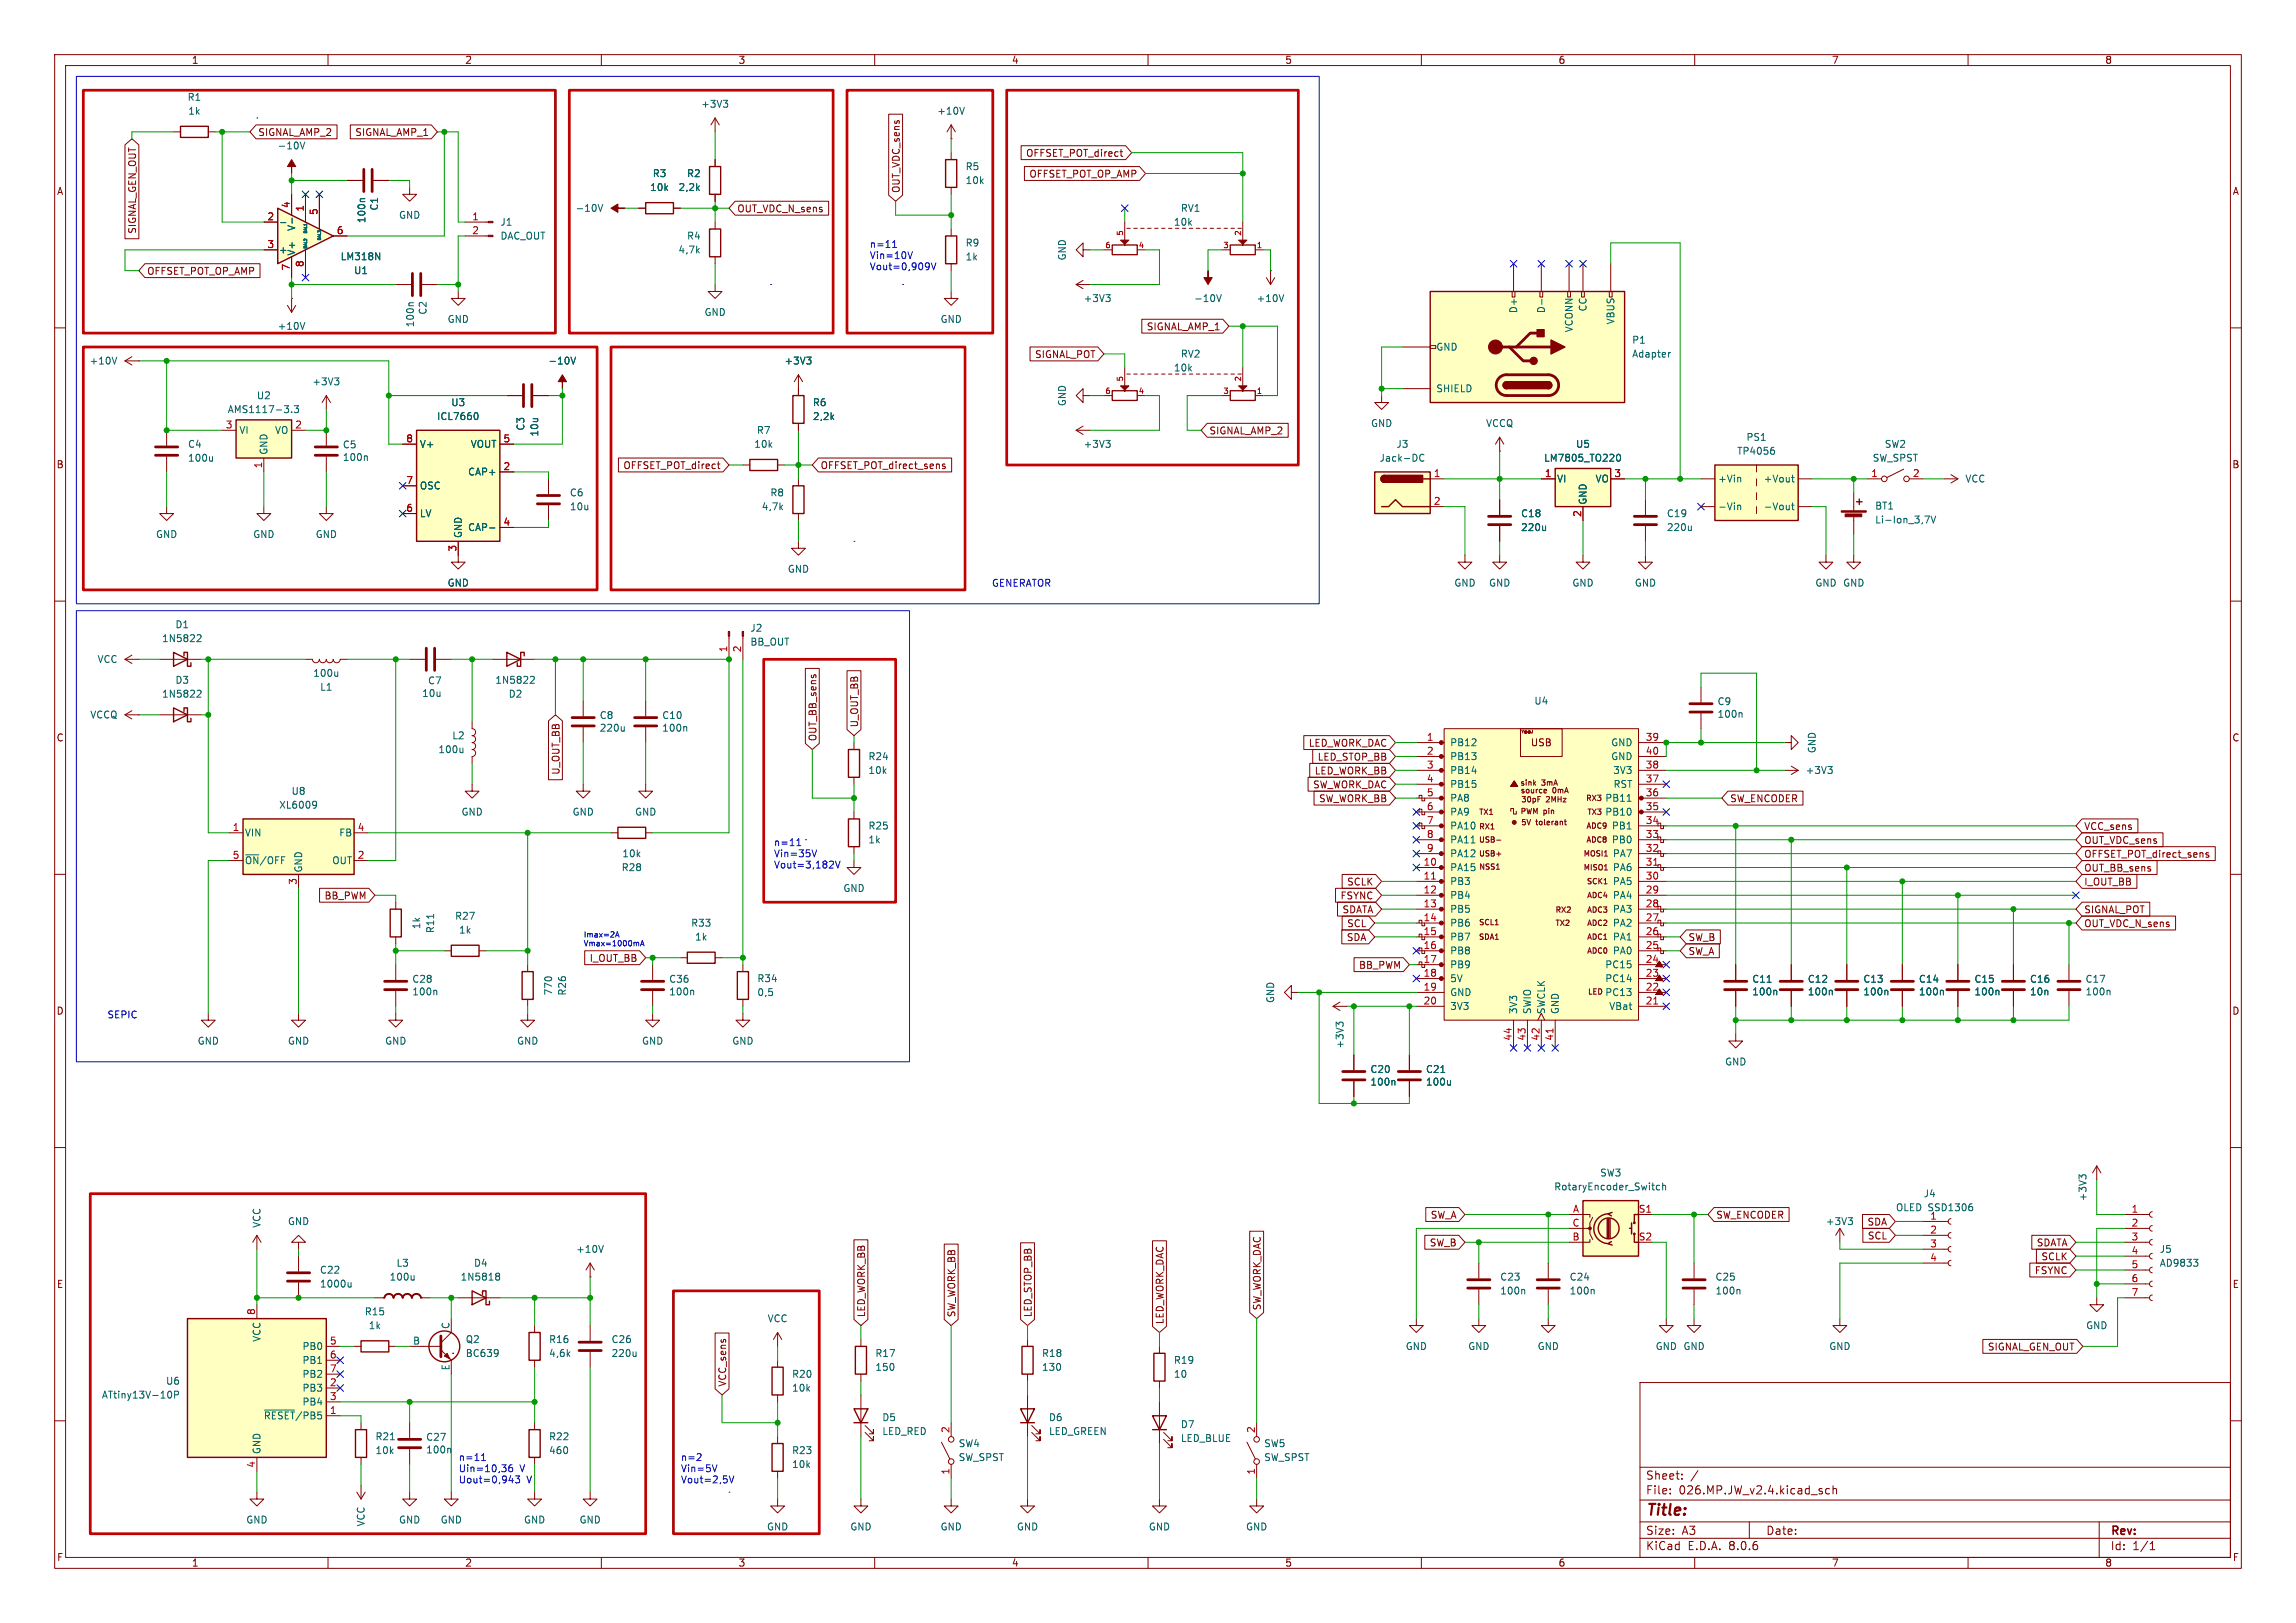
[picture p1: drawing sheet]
<svg xmlns="http://www.w3.org/2000/svg" width="420mm" height="297mm" viewBox="0 0 420 297" stroke-linecap="round" stroke-linejoin="round" font-family="sans-serif">
<defs><g id="words">
<text font-size="2.8" fill="#840000" x="301" y="277.9">Title:</text>
<g font-size="2.1" fill="#840000">
<text x="301" y="273.7">File:</text>
<text x="301" y="271">Sheet:</text>
<text x="307.1" y="273.7">026.MP.JW_v2.4.kicad_sch</text>
<text x="301" y="281.1">Size:</text>
<text x="307.6" y="281.1">A3</text>
<text x="323" y="281.1">Date:</text>
<text x="386" y="281.3">Rev:</text>
<text x="301" y="283.9">KiCad</text>
<text x="308.7" y="283.9">E.D.A.</text>
<text x="316.3" y="283.9">8.0.6</text>
<text x="386" y="283.9">Id:</text>
<text x="390.1" y="283.9">1/1</text>
</g>
<g font-size="1.8" fill="#840000">
<text x="35" y="11.9">1</text>
<text x="85" y="11.9">2</text>
<text x="135" y="11.9">3</text>
<text x="185" y="11.9">4</text>
<text x="235" y="11.9">5</text>
<text x="285" y="11.9">6</text>
<text x="335" y="11.9">7</text>
<text x="385" y="11.9">8</text>
<text x="47.1" y="25.1">SIGNAL_AMP_2</text>
<text x="64.9" y="25.1">SIGNAL_AMP_1</text>
<text x="187.6" y="28.9">OFFSET_POT_direct</text>
<text x="10.3" y="35.9">A</text>
<text x="164.8" y="35.4" transform="rotate(-90 164.8 35.4)">OUT_VDC_sens</text>
<text x="188.2" y="32.7">OFFSET_POT_OP_AMP</text>
<text x="408.3" y="35.9">A</text>
<text x="134.8" y="39.1">OUT_VDC_N_sens</text>
<text x="25.1" y="42.9" transform="rotate(-90 25.1 42.9)">SIGNAL_GEN_OUT</text>
<text x="26.8" y="50.5">OFFSET_POT_OP_AMP</text>
<text x="189.2" y="65.7">SIGNAL_POT</text>
<text x="209.7" y="60.6">SIGNAL_AMP_1</text>
<text x="221.1" y="79.7">SIGNAL_AMP_2</text>
<text x="10.3" y="85.9">B</text>
<text x="113.9" y="86">OFFSET_POT_direct</text>
<text x="150" y="86">OFFSET_POT_direct_sens</text>
<text x="408.2" y="85.9">B</text>
<text x="10.3" y="135.9">C</text>
<text x="149.5" y="135.7" transform="rotate(-90 149.5 135.7)">OUT_BB_sens</text>
<text x="157.2" y="133.2" transform="rotate(-90 157.2 133.2)">U_OUT_BB</text>
<text x="239.3" y="136.8">LED_WORK_DAC</text>
<text x="279.9" y="136.8">USB</text>
<text x="408.2" y="135.9">C</text>
<text x="102.6" y="141.9" transform="rotate(-90 102.6 141.9)">U_OUT_BB</text>
<text x="240.4" y="141.9">LED_WORK_BB</text>
<text x="240.9" y="139.4">LED_STOP_BB</text>
<text x="240.1" y="144.5">SW_WORK_DAC</text>
<text x="241.2" y="147">SW_WORK_BB</text>
<text x="316.4" y="147">SW_ENCODER</text>
<text x="381.2" y="152.1">VCC_sens</text>
<text x="381.2" y="154.6">OUT_VDC_sens</text>
<text x="381.2" y="157.2">OFFSET_POT_direct_sens</text>
<text x="381.2" y="159.7">OUT_BB_sens</text>
<text x="59.3" y="164.8">BB_PWM</text>
<text x="245.1" y="164.8">FSYNC</text>
<text x="245.5" y="167.3">SDATA</text>
<text x="246.3" y="162.2">SCLK</text>
<text x="381.2" y="162.2">I_OUT_BB</text>
<text x="381.2" y="167.3">SIGNAL_POT</text>
<text x="246.3" y="172.4">SDA</text>
<text x="246.3" y="169.9">SCL</text>
<text x="308.8" y="172.4">SW_B</text>
<text x="381.2" y="169.9">OUT_VDC_N_sens</text>
<text x="107.8" y="176.2">I_OUT_BB</text>
<text x="248.5" y="177.5">BB_PWM</text>
<text x="308.8" y="174.9">SW_A</text>
<text x="10.3" y="185.9">D</text>
<text x="408.2" y="185.9">D</text>
<text x="261.6" y="223.2">SW_A</text>
<text x="313.9" y="223.2">SW_ENCODER</text>
<text x="341.5" y="224.5">SDA</text>
<text x="341.6" y="227">SCL</text>
<text x="261.4" y="228.3">SW_B</text>
<text x="372.1" y="233.4">FSYNC</text>
<text x="372.5" y="228.3">SDATA</text>
<text x="373.3" y="230.8">SCLK</text>
<text x="10.3" y="235.9">E</text>
<text x="230.8" y="239.9" transform="rotate(-90 230.8 239.9)">SW_WORK_DAC</text>
<text x="408.3" y="235.9">E</text>
<text x="158.4" y="241.1" transform="rotate(-90 158.4 241.1)">LED_WORK_BB</text>
<text x="174.9" y="241.1" transform="rotate(-90 174.9 241.1)">SW_WORK_BB</text>
<text x="188.9" y="241.1" transform="rotate(-90 188.9 241.1)">LED_STOP_BB</text>
<text x="213" y="242.4" transform="rotate(-90 213 242.4)">LED_WORK_DAC</text>
<text x="363.5" y="247.3">SIGNAL_GEN_OUT</text>
<text x="133" y="253.8" transform="rotate(-90 133 253.8)">VCC_sens</text>
<text x="10.3" y="285.9">F</text>
<text x="35" y="286.9">1</text>
<text x="85" y="286.9">2</text>
<text x="135" y="286.9">3</text>
<text x="185" y="286.9">4</text>
<text x="235" y="286.9">5</text>
<text x="285" y="286.9">6</text>
<text x="335" y="286.9">7</text>
<text x="385" y="286.9">8</text>
<text x="408.3" y="285.9">F</text>
</g>
<g font-size="1.8" fill="#006464">
<text x="34.2" y="18.6">R1</text>
<text x="34.3" y="21.2">1k</text>
<text x="128.2" y="19.9">+3V3</text>
<text x="171.3" y="21.2">+10V</text>
<text x="50.7" y="27.5">-10V</text>
<text x="118.8" y="35.2">10k</text>
<text x="119.3" y="32.6">R3</text>
<text x="124" y="35.2">2,2k</text>
<text x="125.6" y="32.6">R2</text>
<text x="176.5" y="31.3">R5</text>
<text x="176.5" y="33.9">10k</text>
<text x="67" y="40.9" transform="rotate(-90 67 40.9)">100n</text>
<text x="69.3" y="38.6" transform="rotate(-90 69.3 38.6)">C1</text>
<text x="72.9" y="40.2">GND</text>
<text x="91.4" y="41.5">J1</text>
<text x="105.2" y="39">-10V</text>
<text x="214.6" y="41.5">10k</text>
<text x="215.9" y="39">RV1</text>
<text x="50.9" y="46.6">+</text>
<text x="54.2" y="46.9" transform="rotate(-90 54.2 46.9)">V+</text>
<text x="54.2" y="42.4" transform="rotate(-90 54.2 42.4)">V-</text>
<text x="62.2" y="47.8">LM318N</text>
<text x="91.4" y="44">DAC_OUT</text>
<text x="124" y="46.6">4,7k</text>
<text x="125.6" y="44">R4</text>
<text x="176.5" y="45.3">R9</text>
<text x="176.5" y="47.9">1k</text>
<text x="195.2" y="47.8" transform="rotate(-90 195.2 47.8)">GND</text>
<text x="64.7" y="50.4">U1</text>
<text x="75.9" y="60" transform="rotate(-90 75.9 60)">100n</text>
<text x="78.2" y="57.7" transform="rotate(-90 78.2 57.7)">C2</text>
<text x="81.8" y="59.3">GND</text>
<text x="128.8" y="58">GND</text>
<text x="172" y="59.3">GND</text>
<text x="198.1" y="55.5">+3V3</text>
<text x="218.3" y="55.5">-10V</text>
<text x="229.8" y="55.5">+10V</text>
<text x="277.7" y="57.4" transform="rotate(-90 277.7 57.4)">D+</text>
<text x="282.8" y="57.4" transform="rotate(-90 282.8 57.4)">D-</text>
<text x="290.4" y="57.1" transform="rotate(-90 290.4 57.1)">CC</text>
<text x="295.5" y="59.5" transform="rotate(-90 295.5 59.5)">VBUS</text>
<text x="50.7" y="60.6">+10V</text>
<text x="215.9" y="65.6">RV2</text>
<text x="262.6" y="64.4">GND</text>
<text x="287.9" y="60.9" transform="rotate(-90 287.9 60.9)">VCONN</text>
<text x="298.5" y="63.1">P1</text>
<text x="298.5" y="65.6">Adapter</text>
<text x="16.3" y="66.9">+10V</text>
<text x="57" y="70.7">+3V3</text>
<text x="100.2" y="66.9">-10V</text>
<text x="143.4" y="66.9">+3V3</text>
<text x="214.6" y="68.2">10k</text>
<text x="262.6" y="72">SHIELD</text>
<text x="41.6" y="75.8">AMS1117-3.3</text>
<text x="46.9" y="73.3">U2</text>
<text x="79.8" y="77.1">ICL7660</text>
<text x="82.4" y="74.5">U3</text>
<text x="148.6" y="74.5">R6</text>
<text x="148.6" y="77.1">2,2k</text>
<text x="195.2" y="74.4" transform="rotate(-90 195.2 74.4)">GND</text>
<text x="34.3" y="82.1">C4</text>
<text x="43.7" y="79.6">VI</text>
<text x="49.1" y="83.3" transform="rotate(-90 49.1 83.3)">GND</text>
<text x="50.2" y="79.6">VO</text>
<text x="62.6" y="82.2">C5</text>
<text x="76.7" y="82.1">V+</text>
<text x="86" y="82.1">VOUT</text>
<text x="96.1" y="78.9" transform="rotate(-90 96.1 78.9)">C3</text>
<text x="98.7" y="80" transform="rotate(-90 98.7 80)">10u</text>
<text x="137.9" y="82.1">10k</text>
<text x="138.4" y="79.6">R7</text>
<text x="198.1" y="82.1">+3V3</text>
<text x="250.7" y="78.3">GND</text>
<text x="255.3" y="82.1">J3</text>
<text x="271.7" y="78.3">VCCQ</text>
<text x="288.2" y="82.1">U5</text>
<text x="317.7" y="83.4">TP4056</text>
<text x="319.4" y="80.9">PS1</text>
<text x="344.7" y="82.1">SW2</text>
<text x="34.3" y="84.7">100u</text>
<text x="62.6" y="84.6">100n</text>
<text x="76.7" y="89.8">OSC</text>
<text x="85.5" y="87.2">CAP+</text>
<text x="252.3" y="84.7">Jack-DC</text>
<text x="282.4" y="84.7">LM7805_TO220</text>
<text x="284.7" y="88.5">VI</text>
<text x="291.8" y="88.5">VO</text>
<text x="314.2" y="88.5">+Vin</text>
<text x="322.5" y="88.5">+Vout</text>
<text x="342.5" y="84.7">SW_SPST</text>
<text x="359.4" y="88.5">VCC</text>
<text x="76.7" y="94.8">LV</text>
<text x="104.1" y="91">C6</text>
<text x="104.1" y="93.6">10u</text>
<text x="139.2" y="93.6">4,7k</text>
<text x="140.8" y="91">R8</text>
<text x="278.1" y="94.8">C18</text>
<text x="290.4" y="92.5" transform="rotate(-90 290.4 92.5)">GND</text>
<text x="304.8" y="94.8">C19</text>
<text x="314.2" y="93.6">-Vin</text>
<text x="322.5" y="93.6">-Vout</text>
<text x="342.9" y="93.4">BT1</text>
<text x="342.9" y="96">Li-Ion_3,7V</text>
<text x="28.4" y="98.7">GND</text>
<text x="46.2" y="98.7">GND</text>
<text x="57.7" y="98.7">GND</text>
<text x="84.7" y="98.6" transform="rotate(-90 84.7 98.6)">GND</text>
<text x="85.5" y="97.4">CAP-</text>
<text x="278.1" y="97.4">220u</text>
<text x="304.8" y="97.4">220u</text>
<text x="81.8" y="107.5">GND</text>
<text x="144" y="105">GND</text>
<text x="265.9" y="107.5">GND</text>
<text x="272.3" y="107.5">GND</text>
<text x="287.5" y="107.5">GND</text>
<text x="299" y="107.5">GND</text>
<text x="332" y="107.5">GND GND</text>
<text x="29.5" y="117.7">1N5822</text>
<text x="32" y="115.2">D1</text>
<text x="137.2" y="115.8">J2</text>
<text x="137.2" y="118.3">BB_OUT</text>
<text x="17.7" y="121.5">VCC</text>
<text x="32" y="125.3">D3</text>
<text x="57.2" y="124.1">100u</text>
<text x="78.2" y="125.4">C7</text>
<text x="90.5" y="125.3">1N5822</text>
<text x="16.4" y="131.7">VCCQ</text>
<text x="29.5" y="127.9">1N5822</text>
<text x="58.5" y="126.6">L1</text>
<text x="77.1" y="127.7">10u</text>
<text x="93" y="127.9">D2</text>
<text x="109.6" y="131.8">C8</text>
<text x="121" y="131.8">C10</text>
<text x="280.6" y="129.1">U4</text>
<text x="314.1" y="129.2">C9</text>
<text x="314.1" y="131.5">100n</text>
<text x="82.6" y="135.5">L2</text>
<text x="109.6" y="134.1">220u</text>
<text x="121" y="134.1">100n</text>
<text x="265.2" y="136.8">PB12</text>
<text x="294.6" y="136.8">GND</text>
<text x="332.3" y="137.9" transform="rotate(-90 332.3 137.9)">GND</text>
<text x="80.1" y="138">100u</text>
<text x="158.8" y="141.8">10k</text>
<text x="158.8" y="139.3">R24</text>
<text x="265.2" y="139.3">PB13</text>
<text x="265.2" y="141.8">PB14</text>
<text x="294.6" y="139.3">GND</text>
<text x="295" y="141.8">3V3</text>
<text x="330.2" y="141.8">+3V3</text>
<text x="51" y="148.2">XL6009</text>
<text x="53.2" y="145.6">U8</text>
<text x="84.3" y="149.5">GND</text>
<text x="104.6" y="149.5">GND</text>
<text x="116.1" y="149.5">GND</text>
<text x="265.2" y="144.4">PB15</text>
<text x="265.2" y="146.9">PA8</text>
<text x="265.2" y="149.5">PA9</text>
<text x="293.5" y="149.5">PB10</text>
<text x="293.5" y="146.9">PB11</text>
<text x="295.1" y="144.4">RST</text>
<text x="44.7" y="153.3">VIN</text>
<text x="62" y="153.3">FB</text>
<text x="158.8" y="152">R25</text>
<text x="158.8" y="154.5">1k</text>
<text x="265.2" y="152">PA10</text>
<text x="265.2" y="154.5">PA11</text>
<text x="294.8" y="154.5">PB0</text>
<text x="294.8" y="152">PB1</text>
<text x="44.7" y="158.3">~{ON}/OFF</text>
<text x="55.5" y="159.8" transform="rotate(-90 55.5 159.8)">GND</text>
<text x="60.7" y="158.3">OUT</text>
<text x="113.6" y="159.6">R28</text>
<text x="113.7" y="157.1">10k</text>
<text x="265.2" y="159.6">PA15</text>
<text x="265.2" y="157.1">PA12</text>
<text x="294.9" y="159.6">PA6</text>
<text x="294.9" y="157.1">PA7</text>
<text x="154.2" y="163.4">GND</text>
<text x="265.2" y="162.2">PB3</text>
<text x="265.2" y="164.7">PB4</text>
<text x="265.2" y="167.2">PB5</text>
<text x="294.9" y="167.2">PA3</text>
<text x="294.9" y="164.7">PA4</text>
<text x="294.9" y="162.2">PA5</text>
<text x="77.1" y="170.1" transform="rotate(-90 77.1 170.1)">1k</text>
<text x="79.6" y="170.9" transform="rotate(-90 79.6 170.9)">R11</text>
<text x="83.1" y="168.5">R27</text>
<text x="83.9" y="171">1k</text>
<text x="126.3" y="169.8">R33</text>
<text x="127" y="172.3">1k</text>
<text x="265.2" y="169.8">PB6</text>
<text x="265.2" y="172.3">PB7</text>
<text x="294.9" y="172.3">PA1</text>
<text x="294.9" y="169.8">PA2</text>
<text x="138.4" y="179.9">R34</text>
<text x="265.2" y="174.9">PB8</text>
<text x="265.2" y="177.4">PB9</text>
<text x="265.2" y="179.9">5V</text>
<text x="293.5" y="179.9">PC14</text>
<text x="293.5" y="177.4">PC15</text>
<text x="294.9" y="174.9">PA0</text>
<text x="75.3" y="182.3">100n</text>
<text x="75.3" y="180">C28</text>
<text x="101.2" y="182.3" transform="rotate(-90 101.2 182.3)">770</text>
<text x="103.7" y="182.3" transform="rotate(-90 103.7 182.3)">R26</text>
<text x="122.3" y="182.3">100n</text>
<text x="122.3" y="180">C36</text>
<text x="138.4" y="182.5">0,5</text>
<text x="233.3" y="183.6" transform="rotate(-90 233.3 183.6)">GND</text>
<text x="265.2" y="182.5">GND</text>
<text x="265.2" y="185">3V3</text>
<text x="277.7" y="185.7" transform="rotate(-90 277.7 185.7)">3V3</text>
<text x="280.3" y="185.7" transform="rotate(-90 280.3 185.7)">SWIO</text>
<text x="282.8" y="185.7" transform="rotate(-90 282.8 185.7)">SWCLK</text>
<text x="285.3" y="185.7" transform="rotate(-90 285.3 185.7)">GND</text>
<text x="293.5" y="182.5">PC13</text>
<text x="294.3" y="185">VBat</text>
<text x="320.4" y="180">C11</text>
<text x="320.4" y="182.3">100n</text>
<text x="330.6" y="180">C12</text>
<text x="330.6" y="182.3">100n</text>
<text x="340.8" y="180">C13</text>
<text x="340.8" y="182.3">100n</text>
<text x="350.9" y="180">C14</text>
<text x="350.9" y="182.3">100n</text>
<text x="361.1" y="180">C15</text>
<text x="361.1" y="182.3">100n</text>
<text x="371.2" y="180">C16</text>
<text x="371.2" y="182.3">10n</text>
<text x="381.4" y="180">C17</text>
<text x="381.4" y="182.3">100n</text>
<text x="36.1" y="191.4">GND</text>
<text x="52.6" y="191.4">GND</text>
<text x="70.4" y="191.4">GND</text>
<text x="94.5" y="191.4">GND</text>
<text x="117.3" y="191.4">GND</text>
<text x="133.9" y="191.4">GND</text>
<text x="246" y="192" transform="rotate(-90 246 192)">+3V3</text>
<text x="250.6" y="196.5">C20</text>
<text x="260.7" y="196.5">C21</text>
<text x="315.5" y="195.2">GND</text>
<text x="250.6" y="198.9">100n</text>
<text x="260.7" y="198.9">100u</text>
<text x="292.6" y="215.5">SW3</text>
<text x="284.2" y="218">RotaryEncoder_Switch</text>
<text x="346.7" y="221.8">OLED SSD1306</text>
<text x="351.8" y="219.3">J4</text>
<text x="381.9" y="219.9" transform="rotate(-90 381.9 219.9)">+3V3</text>
<text x="47.9" y="224.8" transform="rotate(-90 47.9 224.8)">VCC</text>
<text x="52.6" y="224.4">GND</text>
<text x="333.9" y="224.4">+3V3</text>
<text x="353" y="223.3">1</text>
<text x="58.4" y="233.3">C22</text>
<text x="72.4" y="232">L3</text>
<text x="86.6" y="232">D4</text>
<text x="105.3" y="229.5">+10V</text>
<text x="395" y="229.5">J5</text>
<text x="395" y="232">AD9833</text>
<text x="58.4" y="235.8">1000u</text>
<text x="71.2" y="234.5">100u</text>
<text x="84.2" y="234.5">1N5818</text>
<text x="274.3" y="234.5">C23</text>
<text x="274.3" y="237.1">100n</text>
<text x="287" y="234.5">C24</text>
<text x="287" y="237.1">100n</text>
<text x="313.7" y="234.5">C25</text>
<text x="313.7" y="237.1">100n</text>
<text x="47.9" y="245.6" transform="rotate(-90 47.9 245.6)">VCC</text>
<text x="66.6" y="240.9">R15</text>
<text x="67.4" y="243.4">1k</text>
<text x="82.3" y="243.3" transform="rotate(-90 82.3 243.3)">C</text>
<text x="85.1" y="246">Q2</text>
<text x="100.3" y="246">R16</text>
<text x="111.8" y="246">C26</text>
<text x="140.3" y="242.2">VCC</text>
<text x="381.5" y="243.4">GND</text>
<text x="55.2" y="247.2">PB0</text>
<text x="55.2" y="249.8">PB1</text>
<text x="75.5" y="246.1">B</text>
<text x="82.3" y="250.9" transform="rotate(-90 82.3 250.9)">E</text>
<text x="85.1" y="248.5">BC639</text>
<text x="100.3" y="248.5">4,6k</text>
<text x="111.8" y="248.5">220u</text>
<text x="160" y="251.1">150</text>
<text x="160" y="248.5">R17</text>
<text x="190.5" y="251.1">130</text>
<text x="190.5" y="248.5">R18</text>
<text x="214.6" y="249.8">R19</text>
<text x="257" y="247.2">GND</text>
<text x="268.5" y="247.2">GND</text>
<text x="281.2" y="247.2">GND</text>
<text x="302.8" y="247.2">GND GND</text>
<text x="334.5" y="247.2">GND</text>
<text x="18.5" y="256.1">ATtiny13V-10P</text>
<text x="30.3" y="253.6">U6</text>
<text x="55.2" y="254.9">PB3</text>
<text x="55.2" y="257.4">PB4</text>
<text x="55.2" y="252.3">PB2</text>
<text x="144.8" y="254.9">10k</text>
<text x="144.8" y="252.3">R20</text>
<text x="214.6" y="252.3">10</text>
<text x="48.2" y="259.9">~{RESET}/PB5</text>
<text x="68.6" y="263.8">R21</text>
<text x="77.9" y="263.9">C27</text>
<text x="100.3" y="263.8">R22</text>
<text x="161.3" y="260.3">D5</text>
<text x="161.3" y="262.8">LED_RED</text>
<text x="191.8" y="260.3">D6</text>
<text x="191.8" y="262.8">LED_GREEN</text>
<text x="215.9" y="261.5">D7</text>
<text x="47.9" y="266.2" transform="rotate(-90 47.9 266.2)">GND</text>
<text x="68.6" y="266.3">10k</text>
<text x="77.9" y="266.2">100n</text>
<text x="100.3" y="266.3">460</text>
<text x="144.8" y="268.8">10k</text>
<text x="144.8" y="266.3">R23</text>
<text x="175.3" y="267.6">SW_SPST</text>
<text x="175.3" y="265">SW4</text>
<text x="215.9" y="264.1">LED_BLUE</text>
<text x="231.1" y="267.6">SW_SPST</text>
<text x="231.1" y="265">SW5</text>
<text x="45" y="279">GND</text>
<text x="66.9" y="279.4" transform="rotate(-90 66.9 279.4)">VCC</text>
<text x="72.9" y="279">GND</text>
<text x="80.5" y="279">GND</text>
<text x="95.8" y="279">GND</text>
<text x="105.9" y="279">GND</text>
<text x="140.2" y="280.3">GND</text>
<text x="155.4" y="280.3">GND</text>
<text x="172" y="280.3">GND</text>
<text x="185.9" y="280.3">GND</text>
<text x="210.1" y="280.3">GND</text>
<text x="227.8" y="280.3">GND</text>
</g>
<g font-size="1.8" fill="#a90000">
<text x="48.8" y="40.4">2</text>
<text x="53.1" y="38.2" transform="rotate(-90 53.1 38.2)">4</text>
<text x="55.6" y="38.8" transform="rotate(-90 55.6 38.8)">1</text>
<text x="58.2" y="39.4" transform="rotate(-90 58.2 39.4)">5</text>
<text x="86.3" y="40.4">1</text>
<text x="48.8" y="45.5">3</text>
<text x="61.5" y="42.9">6</text>
<text x="86.3" y="42.9">2</text>
<text x="53.1" y="49.6" transform="rotate(-90 53.1 49.6)">7</text>
<text x="55.6" y="49" transform="rotate(-90 55.6 49)">8</text>
<text x="41.2" y="78.5">3</text>
<text x="53.9" y="78.5">2</text>
<text x="74.2" y="81">8</text>
<text x="92" y="81">5</text>
<text x="48" y="85.8" transform="rotate(-90 48 85.8)">1</text>
<text x="74.2" y="88.6">7</text>
<text x="92" y="86.1">2</text>
<text x="262.2" y="87.4">1</text>
<text x="282.5" y="87.4">1</text>
<text x="295.2" y="87.4">3</text>
<text x="342.2" y="87.4">1</text>
<text x="349.8" y="87.4">2</text>
<text x="74.2" y="93.7">6</text>
<text x="262.2" y="92.5">2</text>
<text x="289.3" y="94.7" transform="rotate(-90 289.3 94.7)">2</text>
<text x="83.6" y="101" transform="rotate(-90 83.6 101)">3</text>
<text x="92" y="96.3">4</text>
<text x="133.1" y="119.5" transform="rotate(-90 133.1 119.5)">1</text>
<text x="135.6" y="119.5" transform="rotate(-90 135.6 119.5)">2</text>
<text x="260.9" y="135.6">1</text>
<text x="300.9" y="135.6">39</text>
<text x="260.9" y="138.2">2</text>
<text x="260.9" y="140.7">3</text>
<text x="260.9" y="143.3">4</text>
<text x="300.9" y="143.3">37</text>
<text x="300.9" y="140.7">38</text>
<text x="300.9" y="138.2">40</text>
<text x="260.9" y="145.8">5</text>
<text x="260.9" y="148.3">6</text>
<text x="300.9" y="148.3">35</text>
<text x="300.9" y="145.8">36</text>
<text x="42.5" y="152.1">1</text>
<text x="65.3" y="152.1">4</text>
<text x="260.9" y="150.9">7</text>
<text x="260.9" y="153.4">8</text>
<text x="260.9" y="156">9</text>
<text x="300.9" y="156">32</text>
<text x="300.9" y="153.4">33</text>
<text x="300.9" y="150.9">34</text>
<text x="42.5" y="157.2">5</text>
<text x="54.4" y="162" transform="rotate(-90 54.4 162)">3</text>
<text x="65.3" y="157.2">2</text>
<text x="260.3" y="158.5">10</text>
<text x="260.3" y="161">11</text>
<text x="300.9" y="161">30</text>
<text x="300.9" y="158.5">31</text>
<text x="260.3" y="163.6">12</text>
<text x="260.3" y="166.1">13</text>
<text x="300.9" y="166.1">28</text>
<text x="300.9" y="163.6">29</text>
<text x="260.3" y="168.7">14</text>
<text x="260.3" y="171.2">15</text>
<text x="260.3" y="173.7">16</text>
<text x="300.9" y="173.7">25</text>
<text x="300.9" y="171.2">26</text>
<text x="300.9" y="168.7">27</text>
<text x="260.3" y="176.3">17</text>
<text x="260.3" y="178.8">18</text>
<text x="300.9" y="178.8">23</text>
<text x="300.9" y="176.3">24</text>
<text x="260.3" y="181.4">19</text>
<text x="260.3" y="183.9">20</text>
<text x="300.9" y="183.9">21</text>
<text x="300.9" y="181.4">22</text>
<text x="276.6" y="190.5" transform="rotate(-90 276.6 190.5)">44</text>
<text x="279.1" y="190.5" transform="rotate(-90 279.1 190.5)">43</text>
<text x="281.7" y="190.5" transform="rotate(-90 281.7 190.5)">42</text>
<text x="284.2" y="190.5" transform="rotate(-90 284.2 190.5)">41</text>
<text x="287.6" y="222">A</text>
<text x="299.7" y="222">S1</text>
<text x="389.8" y="222">1</text>
<text x="287.6" y="227.1">B</text>
<text x="287.6" y="224.5">C</text>
<text x="299.7" y="227.1">S2</text>
<text x="353" y="225.8">2</text>
<text x="389.8" y="224.5">2</text>
<text x="389.8" y="227.1">3</text>
<text x="353" y="228.3">3</text>
<text x="353" y="230.9">4</text>
<text x="389.8" y="229.6">4</text>
<text x="389.8" y="232.2">5</text>
<text x="389.8" y="234.7">6</text>
<text x="389.8" y="237.2">7</text>
<text x="46.7" y="240.7" transform="rotate(-90 46.7 240.7)">8</text>
<text x="60.3" y="246.1">5</text>
<text x="60.3" y="248.7">6</text>
<text x="60.3" y="251.2">7</text>
<text x="60.3" y="253.7">2</text>
<text x="60.3" y="256.3">3</text>
<text x="60.3" y="258.8">1</text>
<text x="173.7" y="262.3" transform="rotate(-90 173.7 262.3)">2</text>
<text x="229.6" y="262.3" transform="rotate(-90 229.6 262.3)">2</text>
<text x="46.7" y="268.7" transform="rotate(-90 46.7 268.7)">4</text>
<text x="173.7" y="269.9" transform="rotate(-90 173.7 269.9)">1</text>
<text x="229.6" y="269.9" transform="rotate(-90 229.6 269.9)">1</text>
</g>
<g font-size="1.8" fill="#0000c2">
<text x="159" y="45.4">n=11</text>
<text x="159" y="47.5">Vin=10V</text>
<text x="159" y="49.5">Vout=0,909V</text>
<text x="181.4" y="107.4">GENERATOR</text>
<text x="141.5" y="154.9">n=11</text>
<text x="141.5" y="157">Vin=35V</text>
<text x="141.5" y="159">Vout=3,182V</text>
<text x="19.6" y="186.4">SEPIC</text>
<text x="83.8" y="267.4">n=11</text>
<text x="83.8" y="269.5">Uin=10,36</text>
<text x="95.1" y="269.5">V</text>
<text x="124.5" y="267.4">n=2</text>
<text x="124.5" y="269.5">Vin=5V</text>
<text x="83.8" y="271.5">Uout=0,943</text>
<text x="96.4" y="271.5">V</text>
<text x="124.5" y="271.5">Vout=2,5V</text>
</g>
<g font-size="1.4" fill="#a90000">
<text x="202.1" y="45.5">6</text>
<text x="205.5" y="43.2" transform="rotate(-90 205.5 43.2)">5</text>
<text x="208.2" y="45.5">4</text>
<text x="223.7" y="45.5">3</text>
<text x="227.1" y="43.2" transform="rotate(-90 227.1 43.2)">2</text>
<text x="229.8" y="45.5">1</text>
<text x="205.5" y="69.9" transform="rotate(-90 205.5 69.9)">5</text>
<text x="227.1" y="69.9" transform="rotate(-90 227.1 69.9)">2</text>
<text x="202.1" y="72.1">6</text>
<text x="208.2" y="72.1">4</text>
<text x="223.7" y="72.1">3</text>
<text x="229.8" y="72.1">1</text>
</g>
<g font-size="1.4" fill="#840000">
<text x="278" y="144">sink</text>
<text x="282" y="144">3mA</text>
<text x="270.5" y="149.3">TX1</text>
<text x="278" y="149.2">PWM pin</text>
<text x="278.1" y="145.4">source</text>
<text x="278.2" y="147">30pF</text>
<text x="282.8" y="147">2MHz</text>
<text x="284" y="145.4">0mA</text>
<text x="290" y="146.8">RX3</text>
<text x="290.3" y="149.3">TX3</text>
<text x="270.4" y="154.4">USB-</text>
<text x="270.5" y="152">RX1</text>
<text x="278.1" y="151.2">5V</text>
<text x="280.9" y="151.2">tolerant</text>
<text x="290.1" y="154.4">ADC8</text>
<text x="290.1" y="151.9">ADC9</text>
<text x="270.4" y="156.9">USB+</text>
<text x="270.5" y="159.3">NSS1</text>
<text x="289.6" y="159.5">MISO1</text>
<text x="289.6" y="156.9">MOSI1</text>
<text x="284.4" y="167.2">RX2</text>
<text x="290.2" y="162">SCK1</text>
<text x="290.2" y="167.2">ADC3</text>
<text x="290.2" y="164.6">ADC4</text>
<text x="270.4" y="172.2">SDA1</text>
<text x="270.4" y="169.5">SCL1</text>
<text x="284.4" y="169.6">TX2</text>
<text x="290.2" y="172.2">ADC1</text>
<text x="290.2" y="169.6">ADC2</text>
<text x="290.2" y="174.7">ADC0</text>
<text x="290.4" y="182.2">LED</text>
</g>
<g font-size="1.4" fill="#0000c2">
<text x="106.7" y="171.6">Imax=2A</text>
<text x="106.7" y="173.2">Vmax=1000mA</text>
</g>
<g font-size=".7" fill="#006464">
<text x="56.4" y="45.6" transform="rotate(-90 56.4 45.6)">BAL2</text>
<text x="56.4" y="43" transform="rotate(-90 56.4 43)">BAL1</text>
<text x="58.9" y="44.2" transform="rotate(-90 58.9 44.2)">BAL3</text>
</g>
<text font-size=".7" fill="#840000" x="278.1" y="134.4">Y@@J</text>
</g></defs>
<g fill="none" stroke="#840000" stroke-width=".18">
<path d="M10 10h400v277h-400zM12 12h396v273h-396zM60 10v2M110 10v2M160 10v2M210 10v2M260 10v2M310 10v2M360 10v2M31.7 24.1h1.3M38.1 24.1h1.3M10 60h2"/>
<path d="M408 60h2M10 110h2M408 110h2M10 160h2M408 160h2M10 210h2M408 210h2M68.6 237.5h1.6M77.2 237.5h1.5M10 260h2M300 253h108v32h-108zM408 260h2"/>
<path d="M157.5 274.3v1.3h1.2l-1.2 1.3-1.3-1.3h1.3M300 278.5h108M300 274.5h108M300 268.5h108M305.5 273.2v.2M305.5 272.5v.1M307.7 270.5v.2M307.7 269.8v.1M310.6 269.1l-1.3 1.9M320 278.5v3M334.7 272.5l-.5-.1-.3 .3v.4l.2 .2h.6M335.3 272.5l.2-.1 .4 .1v.9"/>
<path d="M335.3 271.9v1.5M384 278.5v6.5M60 285v2M110 285v2M160 285v2M210 285v2M260 285v2M300 281.5h108M310 285v2M360 285v2M393.3 283.6h.9M393.3 282.5l.4-.4v1.5"/>
</g>
<path d="M33 23.1h5.1v2h-5.1zM70.2 237.5h.2a.8 .8 0 0 1 .7-.7 .8 .8 0 0 1 .8 .7M70.3 237.5a.9 .9 0 0 1 .8-.8 .9 .9 0 0 1 .9 .8M71.9 237.5a.9 .9 0 0 1 .9-.8 .9 .9 0 0 1 .9 .8M71.9 237.5h.1M72 237.5a.8 .8 0 0 1 .8-.7 .8 .8 0 0 1 .8 .7M73.6 237.5a.9 .9 0 0 1 .9-.8 .9 .9 0 0 1 .9 .8M73.6 237.5h.1M73.7 237.5a.8 .8 0 0 1 .8-.7 .8 .8 0 0 1 .8 .7M75.3 237.5a.9 .9 0 0 1 .9-.8 .9 .9 0 0 1 .9 .8M75.3 237.5h.1M75.4 237.5a.8 .8 0 0 1 .8-.7 .8 .8 0 0 1 .8 .7h.2" fill="none" stroke="#840000" stroke-width=".25"/>
<path d="M75.7 233.4v.9M75.7 234.1l-.1 .2" fill="none" stroke="#006464" stroke-width=".18"/>
<path d="M50.8 38.1l10.2 5.1-10.2 5.1z" fill="#ffffc2"/>
<g fill="none" stroke="#840000" stroke-width=".25">
<path d="M50.8 38.1l10.2 5.1-10.2 5.1zM129.8 30.5h2v5.1h-2zM173 29.2h2v5.1h-2zM129.8 41.9h2v5.1h-2zM173 43.2h2v5.1h-2zM31.7 119.4l2.6 1.3-2.6 1.2zM92.7 119.4l2.5 1.3-2.5 1.2zM33.7 120v-.6h.6v2.5h.6v-.6M95.9 120v-.6h-.7v2.5h-.6v-.6M71.4 166.4h2v5.1h-2zM82.5 173h5.1v2h-5.1zM95.5 177.8h2v5.1h-2z"/>
<path d="M66 245.4h5.1v2h-5.1zM96.8 243.8h2v5.1h-2zM65 261.6h2.1v5.1h-2.1zM96.8 261.6h2v5.1h-2z"/>
<circle cx="81.3" cy="246.4" r="2.82"/>
</g>
<g fill="none" stroke="#840000" stroke-width=".18">
<path d="M53.3 35.6v3.8M55.9 35.6v5M58.4 35.6v6.3M63.5 33h2.8M68.3 33h2.8M74.9 34.3v1.3h1.3l-1.3 1.2-1.2-1.2h1.2M130.8 29.2v1.3M130.8 35.6v1.2M174 25.4h.1M174 22.9v2.5M174 27.9v1.3M174 34.3v1.3"/>
<path d="M174 22.9l-.8 1.2M174 22.9l.8 1.2M48.3 40.6h2.5M48.3 45.7h2.5M53.3 47v3.8M55.9 45.7v5.1M61 43.2h2.5M130.8 52.1v1.2h-1.3l1.3 1.3 1.3-1.3h-1.3M130.8 40.6v1.3M130.8 47v1.3M174 53.3v1.3h1.3l-1.3 1.3-1.3-1.3h1.3M174 41.9v1.3"/>
<path d="M174 48.3v1.2M196.8 52.1h2.6M196.8 52.1l1.3 .7M198.1 45.7v1.3l-1.3-1.3 1.3-1.2v1.2h1.3M198.1 51.3l-1.3 .8M201.9 45.7h1.5M205.7 40.6v4M206.1 41.8h.7M207.4 41.8h.6M208 45.7h1.5M208.7 41.8h.6M209.9 41.8h.7"/>
<path d="M211.2 41.8h.6M212.5 41.8h.6M213.7 41.8h.7M217.6 41.8h.6M218.8 41.8h.7M220.1 41.8h.6M221.4 41.8h.6M222.6 41.8h.7M223.5 45.7h1.5M223.9 41.8h.6M225.2 41.8h.6M226.4 41.8h.7"/>
<path d="M227.3 40.6v4M229.6 45.7h1.5M48.3 92.7v1.3h1.2l-1.2 1.3-1.3-1.3h1.3M24.1 119.9l-1.2 .8M22.9 120.7h2.5M22.9 130.8l1.2 .8M22.9 130.8h2.5M22.9 120.7l1.2 .7M24.1 130l-1.2 .8M25.4 130.8h.1M29.2 120.7h7.6M55.9 120.7h1.2a.64 .64 0 0 0 .7 .6 .64 .64 0 0 0 .6-.6 .64 .64 0 0 0 .7 .6 .64 .64 0 0 0 .6-.6 .64 .64 0 0 0 .6 .6 .64 .64 0 0 0 .7-.6 .64 .64 0 0 0 .6 .6 .64 .64 0 0 0 .6-.6h1.3"/>
<path d="M74.9 120.7h2.8M79.8 120.7h2.7M86.4 132.1v1.3a.64 .64 0 0 1 .6 .6 .64 .64 0 0 1-.6 .6 .64 .64 0 0 1 .6 .7 .64 .64 0 0 1-.6 .6 .64 .64 0 0 1 .6 .6 .64 .64 0 0 1-.6 .7M86.4 137.2a.64 .64 0 0 1 .6 .6 .64 .64 0 0 1-.6 .6v1.3M90.2 120.7h7.6M326.4 135.9h1.3v-1.3l1.2 1.3-1.2 1.3v-1.3M86.4 143.5v1.3h-1.3l1.3 1.3 1.2-1.3h-1.2M326.4 141h2.5M327.7 140.2l1.2 .8M328.9 141l-1.2 .7M72.4 165.1v1.3M72.4 171.5v1.2"/>
<path d="M72.4 176.5v2.8M81.3 174h1.2M87.6 174h1.3M96.5 176.5v1.3M119.4 176.5v2.8M38.1 185.4v1.3h-1.3l1.3 1.3 1.3-1.3h-1.3M54.6 185.4v1.3h-1.3l1.3 1.3 1.3-1.3h-1.3M72.4 185.4v1.3h1.3l-1.3 1.3-1.3-1.3h1.3M72.4 181.4v2.8M96.5 185.4v1.3h1.3l-1.3 1.3-1.3-1.3h1.3M96.5 182.9v1.3M119.4 181.4v2.8"/>
<path d="M236.2 181.6v-1.3l-1.3 1.3 1.3 1.3v-1.3h1.3M388.6 237.5h4.6M388.6 234.9h4.6M388.6 232.4h4.6M388.6 229.9h4.6M388.6 227.3h4.6M388.6 224.8h4.6M388.6 222.2h4.6M393.7 237l-.4 .1-.1 .4 .1 .3 .4 .2M393.7 234.4l-.4 .2-.1 .3 .1 .4 .4 .2M393.7 231.9l-.4 .2-.1 .3 .1 .4 .4 .1M393.7 229.4l-.4 .1-.1 .4 .1 .3 .4 .2"/>
<path d="M393.7 226.8l-.4 .2-.1 .3 .1 .4 .4 .1M393.7 224.3l-.4 .1-.1 .4 .1 .3 .4 .2M393.7 221.7l-.4 .2-.1 .3 .1 .4 .4 .2M64.8 246.4h1.2M71.1 246.4h1.3M74.9 246.4h5.7M80.6 247l1.9 1.9v2.6M82.5 241.3v2.5l-1.9 1.9M82.8 247.6h.1M97.8 242.6v1.2M97.8 248.9v1.3M107.9 242.6v2.8"/>
<path d="M107.9 247.4v2.8M66 260.3v1.3M66 266.7v1.3M74.9 273v1.3h1.3l-1.3 1.3-1.2-1.3h1.2M74.9 260.3v2.8M74.9 265.2v2.8M82.5 273v1.3h1.3l-1.3 1.3-1.2-1.3h1.2M97.8 273v1.3h1.3l-1.3 1.3-1.3-1.3h1.3M97.8 260.3v1.3M97.8 266.7v1.3M107.9 273v1.3h1.3l-1.3 1.3-1.2-1.3h1.2"/>
</g>
<g fill="none" stroke="#006464" stroke-width=".18">
<path d="M176.4 19.6l-.4 1.3M53.4 39.9v1M66.7 36.4h-.6l-.2 .1M109.4 37.4l.4 1.3 .5-1.3M51.3 40.7h1M55.6 41.6h.5M55.6 44.4h.5M55.6 42.4v.2h.5M55.6 43.8v.2M55.6 45.2v.2h.5M56.1 41.8l-.5 .2 .5 .1M56.1 41v.3"/>
<path d="M56.1 41.1l-.4 .1M56.1 44.6l-.5 .2 .5 .1M58.1 42.9h.5M58.2 43.6l-.1 .3h.5M58.3 42.4l-.2-.2v.3M58.4 42.3h.2M58.6 43.1l-.5 .1 .5 .2M68.7 46.3l.8 1.2v-1.2M202.3 53.9h.8l-.5 .5M202.8 54.4l.3 .2v.3l-.3 .3M36.2 116.1l.5 .1 .1 .3-.8 .9h.8M61.8 122.9v.9"/>
<path d="M61.8 123.6l-.2 .2M84.7 136.9v.8M84.7 137.6l-.2 .1M97.2 123.8h.4l.1 .3-.7 .9h.7M334.4 140.3h.8l-.5 .5M334.9 140.8l.3 .2v.3l-.3 .2M79.3 167.3v.7M79.7 181.2l.2 .2v.7M126.7 181.2l.2 .2v.7M401.2 230.4h.8l-.4 .5M401.9 231l.1 .2-.1 .5M91 247l.1 .7-.2 .4"/>
<path d="M91.1 247.5l-.1 .2M116.3 247.4v.8M116.3 248.1l-.1 .1M71.4 263.5h.7M82.3 265l.1 .2v.7"/>
</g>
<g fill="none" stroke="#840000" stroke-width=".51">
<path d="M66.5 31v4.1M68.1 31v4.1M78 118.6v4.1M79.5 118.6v4.1M70.4 179.6h4M117.3 179.6h4.1M70.4 181.1h4M117.3 181.1h4.1M80.6 244.5v3.8M105.9 247.1h4.1M105.9 245.6h4.1M72.9 264.9h4.1"/>
<path d="M72.9 263.4h4.1"/>
</g>
<path d="M203.5 44.8h4.5v1.8h-4.5zM225 44.8h4.6v1.8h-4.6z" fill="none" stroke="#840000" stroke-width=".24"/>
<g fill="#840000" stroke="#840000" stroke-width=".18">
<path d="M226.6 43.9h1.5l-.8 .8v.3v-.3z"/>
<path d="M205 43.9h1.5l-.8 .8v.3v-.3z"/>
<path d="M81.3 248.2l.5-.6 .5 1.1z"/>
<path d="M111.8 38.1l1.2-.8v.8h1.3h-1.3v.8z"/>
</g>
<path d="M44.4 149.9h20.4v10.1h-20.4z" fill="#ffffc2"/>
<path d="M118.1 37.1h5.1v2h-5.1zM31.7 129.5l2.6 1.3-2.6 1.3zM33.7 130.2v-.7h.6v2.6h.6v-.7M44.4 149.9h20.4v10.1h-20.4z" fill="none" stroke="#840000" stroke-width=".25"/>
<path d="M116.8 38.1h1.3M123.2 38.1h1.3M29.2 130.8h7.6M41.9 152.4h2.5M41.9 157.5h2.5M64.8 152.4h2.5M64.8 157.5h2.5M54.6 160v2.6" fill="none" stroke="#840000" stroke-width=".18"/>
<path d="M36.2 126.3l.5 .1 .1 .3-.8 .9h.8M57.4 146.6h.3l.2 .3a.84 .84 0 0 1-.4 1M57.9 147.2l-.1 .2h-.4" fill="none" stroke="#006464" stroke-width=".18"/>
<path d="M34.3 241.3h25.4v25.4h-25.4z" fill="#ffffc2"/>
<path d="M145 72.4h2.1v5.1h-2.1zM339.6 91.8h1M340.1 91.3v1M86.4 236.2l2.5 1.3-2.5 1.3zM88.3 236.9v-.7h.6v2.6h.6v-.7M34.3 241.3h25.4v25.4h-25.4z" fill="none" stroke="#840000" stroke-width=".25"/>
<g fill="none" stroke="#840000" stroke-width=".18">
<path d="M130.8 21.6l-.8 1.3M130.8 21.6v2.5M130.8 21.6l.8 1.3M85.1 43.2h4.2M85.1 40.6h4.2M92.7 72.4h2.8M97.5 72.4h2.8M146 68.6l-.7 1.3M146 68.6v3.8M146 77.5v1.2M146 68.6l.8 1.3M274.3 91.4v2.8"/>
<path d="M274.3 96.3v2.8M339.1 90.2v3.3M339.1 94.5v3.3M341.6 87.6h2.6M348.2 85.9l-3 1.5M349.2 87.6h2.6M355.6 87.6h2.5M356.9 86.9l1.2 .7M358.1 87.6l-1.2 .8M268 101.6v1.3h1.2l-1.2 1.2-1.3-1.2h1.3M274.3 101.6v1.3h1.3l-1.3 1.2-1.3-1.2h1.3M301 101.6v1.3h1.3l-1.3 1.2-1.3-1.2h1.3"/>
<path d="M334 101.6v1.3h1.3l-1.3 1.2-1.3-1.2h1.3M339.1 101.6v1.3h1.3l-1.3 1.2-1.3-1.2h1.3M317.5 176.5v2.8M327.7 176.5v2.8M337.8 176.5v2.8M358.1 176.5v2.8M317.5 181.4v2.8M327.7 181.4v2.8M337.8 181.4v2.8M358.1 181.4v2.8M47 226.1v2.5M47 238.8v2.5"/>
<path d="M47 226.1l-.8 1.2M47 226.1l.8 1.2M54.6 227.3h1.3l-1.3-1.2-1.3 1.2h1.3v1.3M54.6 229.9v2.8M54.6 234.7v2.8M83.8 237.5h7.6M107.9 233.7h.1M107.9 231.1l-.7 1.3M107.9 231.1v2.6M107.9 231.1l.8 1.3M59.7 259.1h2.5M59.7 254h2.5"/>
<path d="M59.7 256.5h2.5M59.7 246.4h2.5M59.7 248.9h2.5M59.7 251.5h2.5M47 273v1.3h1.3l-1.3 1.3-1.3-1.3h1.3M47 266.7v2.5M65.3 273l.7 1.3M66 271.8v2.5M66.8 273l-.8 1.3"/>
<circle cx="344.7" cy="87.6" r=".51"/>
<circle cx="348.7" cy="87.6" r=".51"/>
</g>
<g fill="none" stroke="#006464" stroke-width=".18">
<path d="M132.3 18.4h.8l-.4 .4M132.9 18.8l.2 .3v.3l-.2 .2M104.4 65.3l.5 1.3 .4-1.3M147.6 65.3h.7l-.4 .5M148.1 65.8l.2 .3v.3l-.2 .2M282.7 96.3v.8M282.7 97l-.2 .1M352.1 94.4h.8l-.5 1.3M353.2 94.4l.5 1.3 .4-1.3M323.3 179.8h.7M324.8 181.2l.2 .2v.7M335 181.2l.2 .2v.7"/>
<path d="M345.1 181.2l.2 .2v.7M365.5 181.2l.1 .2v.7M64.2 234.7v.8M64.2 235.4l-.2 .1h-.3M90.8 233.5h.1M90.8 233h.4l.1 .1 .1 .2-.2 .2M90.9 233.5h.3M90.9 233.5l-.1 .1M91.2 233.5l.2 .3-.1 .3-.1 .2-.4-.1M110.4 227.9l-.5 1.3M30.9 254.6h.1a.68 .68 0 0 1 .4 .6 .68 .68 0 0 1-.4 .6h-.1M31.9 255.2h.6l.2-.2-.1-.3-.7-.1v1.2"/>
<path d="M48.4 258h5.5"/>
</g>
<g fill="none" stroke="#840000" stroke-width=".51">
<path d="M95.8 70.4v4M97.3 70.4v4M272.3 96h4.1M272.3 94.5h4.1M315.5 179.6h4M325.6 179.6h4.1M335.8 179.6h4.1M356.1 179.6h4.1M315.5 181.1h4M325.6 181.1h4.1M335.8 181.1h4.1M356.1 181.1h4.1"/>
<path d="M52.6 234.4h4M52.6 232.9h4"/>
</g>
<g fill="#840000" stroke="#840000" stroke-width=".18">
<path d="M102.9 68.6l.7 1.3h-.7v1.2v-1.2h-.8z"/>
<path d="M89.3 43.1h.9v.2h-.9z"/>
<path d="M89.3 40.5h.9v.3h-.9z"/>
<path d="M336.8 93.5h4.6v.2h-4.6z"/>
<path d="M337.5 94.1h3.1v.5h-3.1z"/>
</g>
<path d="M76.2 78.7h15.2v20.4h-15.2z" fill="#ffffc2"/>
<path d="M76.2 78.7h15.2v20.4h-15.2zM155.2 137.2h2v5h-2zM113 151.4h5.1v2h-5.1zM155.2 149.9h2v5h-2z" fill="none" stroke="#840000" stroke-width=".25"/>
<g fill="none" stroke="#840000" stroke-width=".18">
<path d="M73.7 81.3h2.5M73.7 94h2.5M73.7 88.9h2.5M83.8 99.1v3.8h1.3l-1.3 1.2-1.3-1.2h1.3M91.4 86.4h2.6M91.4 96.5h2.6M91.4 81.3h2.6M100.3 87.6v2.8M100.3 92.5v2.8M118.1 128.3v2.8M118.1 133.1v2.8M156.2 135.9v1.3"/>
<path d="M111.8 152.4h1.2M118.1 152.4h1.3M156.2 157.5v1.3h1.3l-1.3 1.2-1.3-1.2h1.3M156.2 142.2v1.3M156.2 148.6v1.3M156.2 154.9v1.3M348 176.5v2.8M368.3 176.5v2.8M348 181.4v2.8M368.3 181.4v2.8M383.5 237.5v1.3h-1.2l1.2 1.2 1.3-1.2h-1.3"/>
</g>
<path d="M87 75.5a.68 .68 0 0 1 .5 .6 .68 .68 0 0 1-.5 .7M89.6 96.6h.9M125.4 133l.2 .1v.7M355.3 181.2l.2 .2v.7" fill="none" stroke="#006464" stroke-width=".18"/>
<path d="M98.3 92.2h4.1M98.3 90.7h4.1M116.1 132.8h4M116.1 131.3h4M345.9 179.6h4.1M366.3 179.6h4M345.9 181.1h4.1M366.3 181.1h4" fill="none" stroke="#840000" stroke-width=".51"/>
<path d="M289.6 219.7h10.1v10.2h-10.1z" fill="#ffffc2"/>
<g fill="none" stroke="#840000" stroke-width=".25">
<path d="M125.7 174.2h5.1v2.1h-5.1zM134.9 177.8h2v5.1h-2zM289.6 219.7h10.1v10.2h-10.1zM294 223v3.6M294.3 222.1a2.73 2.73 0 0 0-2.8 2.7 2.73 2.73 0 0 0 2.8 2.8M294.3 223v3.6M294.5 223v3.6M294.8 227.2l-.7 .4 .8 .2M294.9 221.9l-.8 .2 .7 .4M298.1 224.8h.3M298.4 223.8v2M299 225.8v1.5h.7"/>
<path d="M299.7 222.2h-.7v1.6"/>
<circle cx="294.3" cy="224.8" r="1.9"/>
<circle cx="299" cy="225.8" r=".13"/>
<circle cx="299" cy="223.8" r=".13"/>
</g>
<circle cx="290.8" cy="224.8" r=".25" fill="#840000" stroke="#840000" stroke-width=".18"/>
<g fill="none" stroke="#840000" stroke-width=".18">
<path d="M22.9 66l1.2 .8M22.9 66h2.5M24.1 65.3l-1.2 .7M25.4 66h.1M118.1 143.5v1.3h1.3l-1.3 1.3-1.3-1.3h1.3M124.5 175.3h1.2M130.8 175.3h1.3M135.9 176.5v1.3M119.4 185.4v1.3h1.2l-1.2 1.3-1.3-1.3h1.3M135.9 185.4v1.3h1.3l-1.3 1.3-1.3-1.3h1.3M135.9 182.9v1.3M287 222.2h3.8v.6"/>
<path d="M287 224.8h3.8v1l.5 1M290.8 226.8v.5h-3.8M291.3 222.8l-.5 1v1h-.5M299.7 222.2h2.6"/>
</g>
<path d="M21.4 65.3l-.5 1.3M303.6 217l-.4-.1-.2 .2 .1 .6h.5M304.1 217l.2-.1 .3 .1 .1 .7M304.1 216.5v1.2" fill="none" stroke="#006464" stroke-width=".18"/>
<path d="M261.6 53.3h35.6v20.4h-35.6z" fill="#ffffc2"/>
<g fill="none" stroke="#840000" stroke-width=".18">
<path d="M276.6 53.3h.5v1.1h-.5zM276.9 48.3v5M281.7 53.3h.5v1.1h-.5zM281.9 48.3v5M286.8 53.3h.5v1.1h-.5zM287 48.3v5M289.3 53.3h.5v1.1h-.5zM289.6 48.3v5M294.4 53.3h.5v1.1h-.5zM294.6 48.3v5M30.5 78.7v2.8M59.7 78.7v2.8"/>
<path d="M256.5 63.5h5.1M256.5 71.1h5.1M261.6 63.2h1v.6h-1zM30.5 92.7v1.3h1.2l-1.2 1.3-1.3-1.3h1.3M30.5 83.6v2.8M59.7 83.6v2.8M274.3 82.6h.1M274.3 80l-.7 1.3M274.3 80v2.6M274.3 80l.8 1.3M133.3 116.4v4.3M135.9 116.4v4.3"/>
<path d="M289.6 101.6v1.3h1.2l-1.2 1.2-1.3-1.2h1.3M106.7 128.3v2.8M106.7 133.1v2.8M106.7 143.5v1.3h1.2l-1.2 1.3-1.3-1.3h1.3M142.2 243.8l-.7 1.3M142.2 243.8v2.6M142.2 248.9v1.3M142.2 255.3v1.2M142.2 243.8l.8 1.3"/>
</g>
<path d="M261.6 53.3h35.6v20.4h-35.6zM275.6 69.9a.63 .63 0 0 0-.6 .6 .63 .63 0 0 0 .6 .6M283.2 69.9a.64 .64 0 0 1 .7 .6 .64 .64 0 0 1-.7 .6M141.2 250.2h2.1v5.1h-2.1z" fill="none" stroke="#840000" stroke-width=".25"/>
<path d="M273.6 63.5h10.1M275.6 68.6a1.91 1.91 0 0 0-1.9 1.9 1.91 1.91 0 0 0 1.9 1.9h7.6a1.91 1.91 0 0 0 1.9-1.9 1.91 1.91 0 0 0-1.9-1.9h-7.6M276.1 63.5l2.5 2.5h1.3M281.2 61h-1.3l-2.5 2.5M28.4 83.3h4.1M28.4 81.8h4.1M57.7 83.3h4M57.7 81.8h4M104.6 132.8h4.1M104.6 131.3h4.1" fill="none" stroke="#840000" stroke-width=".51"/>
<g fill="#840000" stroke="#840000" stroke-width=".25">
<path d="M275.1 70l.5-.1v1.2a.63 .63 0 0 1-.6-.4 .63 .63 0 0 1 .1-.7z"/>
<path d="M275.6 69.9h7.6v1.2h-7.6z"/>
<path d="M283.2 69.9a.64 .64 0 0 1 .7 .6 .64 .64 0 0 1-.7 .6z"/>
<path d="M283.7 62.2l2.6 1.3-2.6 1.3z"/>
<path d="M281.2 60.3h1.2v1.3h-1.2z"/>
<circle cx="280.5" cy="66" r=".63"/>
</g>
<g fill="#840000" stroke="#840000" stroke-width=".18">
<path d="M135.8 115.6h.2v.8h-.2z"/>
<path d="M133.2 115.6h.3v.8h-.3z"/>
<circle cx="273.6" cy="63.5" r="1.27"/>
</g>
<path d="M282 54.8v.9M305.6 64.5l-.4 .2M38.9 83.6v.8M38.9 84.3l-.2 .1M67 83.4l.2 .2v.7M114.2 133v.8M114.2 133.7l-.2 .1" fill="none" stroke="#006464" stroke-width=".18"/>
<path d="M264.2 133.4h35.5v53.3h-35.5z" fill="#ffffc2"/>
<g fill="#840000" stroke="#840000" stroke-width=".18">
<circle cx="263.7" cy="179.1" r=".36"/>
<circle cx="263.7" cy="176.5" r=".36"/>
<circle cx="263.7" cy="174" r=".36"/>
<circle cx="263.7" cy="171.5" r=".36"/>
<circle cx="263.7" cy="168.9" r=".36"/>
<circle cx="263.7" cy="166.4" r=".36"/>
<circle cx="263.7" cy="163.8" r=".36"/>
<circle cx="263.7" cy="161.3" r=".36"/>
<circle cx="263.7" cy="158.8" r=".36"/>
<circle cx="263.7" cy="156.2" r=".36"/>
<circle cx="263.7" cy="153.7" r=".36"/>
<circle cx="263.7" cy="151.1" r=".36"/>
<circle cx="263.7" cy="148.6" r=".36"/>
<circle cx="263.7" cy="146.1" r=".36"/>
<circle cx="263.7" cy="143.5" r=".36"/>
<circle cx="263.7" cy="141" r=".36"/>
<circle cx="263.7" cy="135.9" r=".36"/>
<circle cx="277" cy="150.5" r=".13"/>
<circle cx="300.2" cy="148.6" r=".25"/>
<circle cx="300.2" cy="146" r=".25"/>
<circle cx="263.7" cy="138.4" r=".36"/>
</g>
<g fill="none" stroke="#840000" stroke-width=".18">
<path d="M59.7 72.4l-.8 1.3M59.7 72.4v2.5M59.7 72.4l.8 1.3M259.1 135.9h5.1M259.1 138.4h5.1M264.2 133.4h35.5v53.3h-35.5zM278.1 133.4h7.6v5h-7.6zM299.7 135.9h5.1M299.7 138.4h5.1M259.1 158.8h5.1M259.1 141h5.1M259.1 156.2h5.1"/>
<path d="M259.1 153.7h5.1M259.1 151.1h5.1M259.1 148.6h5.1M259.1 146.1h5.1M259.1 143.5h5.1M259.6 151.1v-.5h.5v1h.5v-.5M259.6 148.6v-.5h.5v1h.5v-.5M259.6 146.1v-.6h.5v1.1h.5v-.5M273.8 156.3h.7M273.8 153.7h.7M276.4 148.5v-.5h.5v1h.5v-.5M277 143.4l.1 .2-.2-.1 .2 .3 .1-.4-.5 .1 .5 .4-.1-.6-.5 .3 .8 .3-.4-.8-.5 .7 1 .1-.5-.9-.6 .9h1.2l-.6-1-.6 1"/>
<path d="M282.8 144.4l.1 .3-.5 .1M282.9 145.1h-.3M286.2 150.3h.3M286.3 150v.8l.2 .1M299.7 158.8h5.1M299.7 141h5.1M299.7 156.2h5.1M299.7 153.7h5.1M299.7 151.1h5.1M299.7 148.6h5.1M299.7 146.1h5.1M299.7 143.5h5.1"/>
<path d="M303.3 158.8v-.6h.5v1.1h.5v-.5M303.3 156.2v-.5h.5v1h.5v-.5M303.3 153.7v-.5h.5v1h.5v-.5M303.3 151.1v-.5h.5v1h.5v-.5M259.1 161.3h5.1M259.1 163.8h5.1M259.1 166.4h5.1M259.1 168.9h5.1M259.1 171.5h5.1M259.1 174h5.1M259.1 176.5h5.1M259.1 179.1h5.1"/>
<path d="M259.6 176.5v-.5h.5v1h.5v-.5M259.6 174v-.5h.5v1h.5v-.5M259.6 171.5v-.6h.5v1.1h.5v-.5M259.6 168.9v-.5h.5v1h.5v-.5M299.7 161.3h5.1M299.7 163.8h5.1M299.7 166.4h5.1M299.7 168.9h5.1M299.7 171.5h5.1M299.7 174h5.1M299.7 176.5h5.1M299.7 179.1h5.1"/>
<path d="M303.3 174v-.5h.5v1h.5v-.5M303.3 171.5v-.6h.5v1.1h.5v-.5M303.3 168.9v-.5h.5v1h.5v-.5M303.3 166.4v-.5h.5v1h.5v-.5M303.5 178.9l.2 .3-.3-.1 .3 .2 .1-.4-.5 .2 .5 .4-.1-.7-.6 .4 .8 .3-.4-.8-.5 .6 1 .2-.5-.9-.6 .9h1.3l-.7-1.1-.6 1.1M303.5 176.4l.2 .3-.3-.2 .3 .3 .1-.4-.5 .1 .5 .4-.1-.6-.6 .4 .8 .2-.4-.8-.5 .7 1 .1-.5-.9-.6 .9h1.3l-.7-1-.6 1M243.8 184.2h2.6M243.8 184.2l1.3 .7M245.1 183.4l-1.3 .8M259.1 181.6h5.1M259.1 184.2h5.1M276.9 186.7v5.1"/>
<path d="M279.4 186.7v5.1M281.3 186.7l.6-1.3 .7 1.3M281.9 186.7v5.1M284.5 186.7v5.1M299.7 181.6h5.1M299.7 184.2h5.1M303.5 181.5l.2 .2-.3-.1 .3 .3 .1-.4-.5 .1 .5 .4-.1-.6-.6 .3 .8 .3-.4-.8-.5 .7 1 .1-.5-.9-.6 .9h1.3l-.7-1-.6 1M351.8 231.1h4.6M351.8 228.6h4.6M351.8 226.1h4.6M351.8 223.5h4.6M356.9 230.6l-.4 .2-.1 .3 .1 .4 .4 .1"/>
<path d="M356.9 228.1l-.4 .1-.1 .4 .1 .4 .4 .1M356.9 225.6l-.4 .1-.1 .4 .1 .3 .4 .2M356.9 223l-.4 .2-.1 .3 .1 .4 .4 .1M188 255.3v7.6M172.2 263.9l1.5 3.1M174 274.3v1.3h1.3l-1.3 1.3-1.3-1.3h1.3M174 260.3v2.6M174 268v2.5M188 274.3v1.3h1.2l-1.2 1.3-1.3-1.3h1.3M188.7 262.1l1.5 1.6v-.8v.8h-.7M188.7 260.9l1.5 1.5v-.8v.8h-.7"/>
<circle cx="277" cy="150.5" r=".36"/>
<circle cx="277" cy="150.5" r=".25"/>
<circle cx="300.2" cy="148.6" r=".36"/>
<circle cx="300.2" cy="146.1" r=".36"/>
<circle cx="174" cy="267.5" r=".51"/>
<circle cx="174" cy="263.4" r=".51"/>
</g>
<path d="M302.5 158.3h.7M261.9 160.9h.7M284.1 188.3v.7M302.5 183.7h.7" fill="none" stroke="#a90000" stroke-width=".18"/>
<path d="M61.2 69.2h.8l-.4 .4M61.7 69.6l.3 .3v.3l-.3 .2M269.1 154.2h.7M297.6 146.6h.8M244.9 187.5l-.5-.5v.8M244.9 187.3l.2-.3h.3l.3 .3M360.7 220.8l.2 .2-.2 .5" fill="none" stroke="#006464" stroke-width=".18"/>
<path d="M186.7 257.8h2.5l-1.2 2.5zM186.7 260.3h2.5" fill="none" stroke="#840000" stroke-width=".25"/>
<path d="M43.2 76.8h10.1v7h-10.1z" fill="#ffffc2"/>
<path d="M43.2 76.8h10.1v7h-10.1zM186.9 246.4h2.1v5.1h-2.1z" fill="none" stroke="#840000" stroke-width=".25"/>
<path d="M40.6 78.7h2.6M53.3 78.7h2.6M48.3 83.8v2.6M188 245.1v1.3M188 251.5v1.2" fill="none" stroke="#840000" stroke-width=".18"/>
<path d="M53.3 75.4v.1M53.8 74.2h.8l-.4 .5 .3 .1v.6l-.1 .1-.6-.1" fill="none" stroke="#006464" stroke-width=".18"/>
<path d="M284.5 85.7h10.1v7h-10.1z" fill="#ffffc2"/>
<path d="M284.5 85.7h10.1v7h-10.1z" fill="none" stroke="#840000" stroke-width=".25"/>
<path d="M281.9 87.6h2.6M289.6 92.7v2.6M294.6 87.6h2.6" fill="none" stroke="#840000" stroke-width=".18"/>
<path d="M295.8 83.3l.2-.2a.68 .68 0 0 1 .4 .7 .68 .68 0 0 1-.4 .6l-.3-.5z" fill="none" stroke="#006464" stroke-width=".18"/>
<path d="M313.7 85.1h15.2v10.2h-15.2z" fill="#ffffc2"/>
<path d="M313.7 85.1h15.2v10.2h-15.2z" fill="none" stroke="#840000" stroke-width=".25"/>
<path d="M311.1 92.7h2.6M311.1 87.6h2.6M321.3 85.1v1.3M321.3 87.6v1.3M321.3 90.2v1.2M321.3 92.7v1.3M328.9 92.7h2.6M328.9 87.6h2.6" fill="none" stroke="#840000" stroke-width=".18"/>
<path d="M317.9 92.4v.9M317.9 92.6l.1-.2 .4 .1v.8M318.2 87.4l.2 .1v.7M324.2 81.9h.3M324.4 82.3l.2 .3v.3l-.2 .2M327.7 92.4h.5M327.7 87.4h.5M327.9 86.9v1.1l.3 .2M327.9 92v1.1l.3 .2" fill="none" stroke="#006464" stroke-width=".18"/>
<path d="M251.5 86.4h10.1v7.6h-10.1z" fill="#ffffc2"/>
<g fill="none" stroke="#840000" stroke-width=".25">
<path d="M137.2 84.1h5v2h-5zM145 88.9h2.1v5.1h-2.1zM251.5 86.4h10.1v7.6h-10.1zM252.7 92.7h1.3l1.3-1.3 1.2 1.3h5.1M253.2 87a.64 .64 0 0 0-.6 .6 .64 .64 0 0 0 .6 .7M260.3 87.6h1.3M156.2 257.8h2.5l-1.2 2.5zM156.5 246.4h2v5.1h-2zM210.8 259.1h2.6l-1.3 2.5zM211.1 247.6h2v5.1h-2zM141.2 264.2h2.1v5h-2.1zM156.2 260.3h2.5"/>
<path d="M210.8 261.6h2.6"/>
</g>
<g fill="#840000" stroke="#840000" stroke-width=".25">
<path d="M252.8 87.2l.4-.2v1.3a.63 .63 0 0 1-.5-.4 .63 .63 0 0 1 .1-.7z"/>
<path d="M253.2 87h7v1.3h-7z"/>
</g>
<g fill="none" stroke="#840000" stroke-width=".18">
<path d="M22.9 26.5l1.2-1.1 1.3 1.1v17.2h-2.5zM46.8 22.9h14.9v2.5h-14.9l-1.1-1.3zM53.3 35.6v3.8M55.9 35.6v5M58.4 35.6v6.3M63.5 33h2.8M64.1 22.9h14.8l1.1 1.2-1.1 1.3h-14.8zM68.3 33h2.8M116.8 38.1h1.3M123.2 38.1h1.3M130.8 29.2v1.3M130.8 35.6v1.2"/>
<path d="M134.5 36.8h17.1v2.6h-17.1l-1.2-1.3zM162.6 20.9h2.5v14.8l-1.3 1.1-1.2-1.1zM186.8 26.7h19.1l1.1 1.2-1.1 1.3h-19.1zM187.4 30.5h21l1.1 1.3-1.1 1.2h-21zM204.9 27.8h.5M205.1 28.4l.3 .2M26.5 48.3h21.1v2.5h-21.1l-1.1-1.3zM48.3 40.6h2.5M48.3 45.7h2.5M52.6 55.9l.7 1.3M53.3 54.6h.1M53.3 47v3.8"/>
<path d="M53.3 54.6v2.6M54.1 55.9l-.8 1.3M55.9 45.7v5.1M61 43.2h2.5M72.4 52.1h2.8M77.2 52.1h2.8M83.8 53.3v1.3h1.3l-1.3 1.3-1.3-1.3h1.3M208.9 58.4h14.8l1.1 1.3-1.1 1.3h-14.8zM231.6 50.8l.8 1.3M232.4 49.5h.1M232.4 49.5v2.6M233.2 50.8l-.8 1.3"/>
<path d="M92.7 72.4h2.8M97.5 72.4h2.8M146 71.1v1.3M146 77.5v1.2M188.4 63.5h12.4l1.1 1.3-1.1 1.2h-12.4zM196.8 78.7h2.6M196.8 78.7l1.3 .8M198.1 72.4v1.3l-1.3-1.3 1.3-1.3v1.3h1.3M198.1 78l-1.3 .7M201.9 72.4h1.5M205.7 67.3v4M206.1 68.5h.7"/>
<path d="M207.4 68.5h.6M208 72.4h1.5M208.7 68.5h.6M209.9 68.5h.7M211.2 68.5h.6M212.5 68.5h.6M213.7 68.5h.7M217.6 68.5h.6M218.8 68.5h.7M220.1 68.5h.6M220.8 77.5h14.8v2.5h-14.8l-1.1-1.3zM221.4 68.5h.6"/>
<path d="M222.6 68.5h.7M223.5 72.4h1.5M223.9 68.5h.6M225.2 68.5h.6M226.4 68.5h.7M227.3 67.3v4M229.6 72.4h1.5M252.7 72.4v1.3h-1.2l1.2 1.2 1.3-1.2h-1.3M59.7 92.7v1.3h1.3l-1.3 1.3-1.3-1.3h1.3M73.7 81.3h2.5M73.7 94h2.5M73.7 88.9h2.5"/>
<path d="M83.8 99.1v2.5M91.4 86.4h2.6M91.4 96.5h2.6M91.4 81.3h2.6M113.1 83.8h19.1l1.1 1.3-1.1 1.3h-19.1zM131.2 84.9h.5M131.4 85.6l.3 .2M135.9 85.1h1.3M142.2 85.1h1.3M146 99.1v1.2h-1.2l1.2 1.3 1.3-1.3h-1.3M146 87.6v1.3M146 94v1.3"/>
<path d="M149.7 83.8h24.4v2.6h-24.4l-1.1-1.3zM172.9 85l-.3-.1-.2 .2v.2l.5 .1v.3h-.5M261.6 87.6h2.6M261.6 92.7h2.6M274.3 91.4v2.8M274.3 96.3v2.8M281.9 87.6h2.6M289.6 92.7v2.6M294.6 87.6h2.6M301 91.4v2.8M301 96.3v2.8M100.3 131.9l1.3-1.1 1.3 1.1v10.8h-2.6z"/>
<path d="M147.3 122.3h2.6v13.7l-1.3 1.2-1.3-1.2zM154.9 122.7h2.6v10.8l-1.3 1.1-1.3-1.1zM238.5 134.6h15.7l1.1 1.3-1.1 1.3h-15.7zM239.6 139.7h14.6l1.1 1.3-1.1 1.2h-14.6zM240.1 137.2h14.1l1.1 1.2-1.1 1.3h-14.1zM311.1 125.7v2.8M311.1 130.6v2.8M239.3 142.2h14.9l1.1 1.3-1.1 1.3h-14.9zM240.4 144.8h13.8l1.1 1.3-1.1 1.2h-13.8zM316.1 144.8h13.7v2.5h-13.7l-1.1-1.2zM380.8 149.9h10.3v2.5h-10.3l-1.1-1.3zM380.8 152.4h14.9v2.5h-14.9l-1.1-1.2z"/>
<path d="M380.8 154.9h24.4v2.6h-24.4l-1.1-1.3zM380.8 157.5h13.8v2.5h-13.8l-1.1-1.2zM404 156.1l-.3-.1-.2 .2 .1 .2 .4 .1v.3h-.5M58.5 162.6h9l1.1 1.2-1.1 1.3h-9zM107 174h10l1.1 1.3-1.1 1.2h-10zM244.3 162.6h7.3l1.1 1.2-1.1 1.3h-7.3zM244.7 165.1h6.9l1.1 1.3-1.1 1.2h-6.9zM245.4 170.2h4.9l1.2 1.3-1.2 1.2h-4.9zM245.5 167.6h4.8l1.2 1.3-1.2 1.3h-4.8zM245.5 160h6.1l1.1 1.3-1.1 1.3h-6.1zM247.7 175.3h9l1.1 1.2-1.1 1.3h-9zM308.5 170.2h6.2v2.5h-6.2l-1.2-1.2z"/>
<path d="M308.5 172.7h6v2.6h-6l-1.2-1.3zM317.5 176.5v2.8M327.7 176.5v2.8M337.8 176.5v2.8M348 176.5v2.8M358.1 176.5v2.8M368.3 176.5v2.8M378.5 176.5v2.8M380.8 160h10.1v2.6h-10.1l-1.1-1.3zM380.8 167.6h17.2v2.6h-17.2l-1.1-1.3zM380.8 165.1h12.4v2.5h-12.4l-1.1-1.2zM247.6 193v2.8"/>
<path d="M247.6 197.9v2.8M257.8 193v2.8M257.8 197.9v2.8M317.5 189.2v1.3h1.3l-1.3 1.3-1.3-1.3h1.3M317.5 181.4v2.8M327.7 181.4v2.8M337.8 181.4v2.8M348 181.4v2.8M358.1 181.4v2.8M368.3 181.4v2.8M378.5 181.4v2.8M383.5 213.4l.8 1.2"/>
<path d="M383.5 213.4v2.5M383.5 213.4l-.7 1.2M156.2 226.9h2.6v14.6l-1.3 1.1-1.3-1.1zM172.7 227.7h2.6v13.8l-1.3 1.1-1.3-1.1zM186.7 227.4h2.5v14.1l-1.2 1.1-1.3-1.1zM210.8 227.1h2.6v15.6l-1.3 1.1-1.3-1.1zM228.6 225.3h2.5v14.9l-1.2 1.1-1.3-1.1zM260.6 226.1h6.3l1.1 1.2-1.1 1.3h-6.3zM260.8 221h6.1l1.1 1.2-1.1 1.3h-6.1zM270.5 231.1v2.8M270.5 236v2.8M283.2 231.1v2.8"/>
<path d="M283.2 236v2.8M309.9 231.1v2.8M309.9 236v2.8M313.5 221h13.8v2.5h-13.8l-1.1-1.3zM336.5 224.8l-.7 1.3M336.5 224.8v2.5M336.5 224.8l.8 1.3M340.7 222.2h4.9l1.1 1.3-1.1 1.3h-4.9zM340.8 224.8h4.8l1.1 1.3-1.1 1.2h-4.8zM371.3 231.1h7.3l1.1 1.3-1.1 1.3h-7.3zM371.7 226.1h6.9l1.1 1.2-1.1 1.3h-6.9zM372.5 228.6h6.1l1.1 1.3-1.1 1.2h-6.1z"/>
<path d="M130.8 243.9h2.6v10.3l-1.3 1.1-1.3-1.1zM157.5 245.1v1.3M157.5 251.5v1.2M157.5 255.3v7.6M212.1 246.4v1.2M212.1 252.7v1.3M212.1 256.5v7.7M259.1 241.3v1.3h1.2l-1.2 1.2-1.3-1.2h1.3M270.5 241.3v1.3h1.3l-1.3 1.2-1.3-1.2h1.3M283.2 241.3v1.3h1.3l-1.3 1.2-1.3-1.2h1.3M304.8 241.3v1.3h1.3l-1.3 1.2-1.3-1.2h1.3M309.9 241.3v1.3h1.2l-1.2 1.2-1.3-1.2h1.3"/>
<path d="M336.5 241.3v1.3h1.3l-1.3 1.2-1.2-1.2h1.2M362.7 245.1h17.2l1.1 1.3-1.1 1.3h-17.2zM142.2 274.3v1.3h1.3l-1.3 1.3-1.2-1.3h1.2M142.2 262.9v1.3M142.2 269.2v1.3M158.2 262.1l1.6 1.6v-.8v.8h-.8M158.2 260.9l1.6 1.5v-.8v.8h-.8M212.1 274.3v1.3h1.3l-1.3 1.3-1.3-1.3h1.3M212.9 263.4l1.5 1.5v-.7v.7h-.8M212.9 262.1l1.5 1.6v-.8v.8h-.8M228.1 263.9l1.5 3.1M229.9 274.3v1.3h1.2l-1.2 1.3-1.3-1.3h1.3"/>
<path d="M229.9 260.3v2.6M229.9 268v2.5"/>
<circle cx="229.9" cy="267.5" r=".51"/>
<circle cx="229.9" cy="263.4" r=".51"/>
</g>
<g fill="none" stroke="#006464" stroke-width=".18">
<path d="M53.4 39.9v1M54.9 26l.4 1.2 .5-1.2M66.7 36.4h-.6l-.2 .1M51.3 40.7h1M55.6 41.6h.5M55.6 44.4h.5M55.6 42.4v.2h.5M55.6 43.8v.2M55.6 45.2v.2h.5M55.8 59l-.5 1.3M56.1 41.8l-.5 .2 .5 .1M56.1 41v.3"/>
<path d="M56.1 41.1l-.4 .1M56.1 44.6l-.5 .2 .5 .1M58.1 42.9h.5M58.2 43.6l-.1 .3h.5M58.3 42.4l-.2-.2v.3M58.4 42.3h.2M58.6 43.1l-.5 .1 .5 .2M68.7 46.3l.8 1.2v-1.2M75.6 55.4h-.6l-.2 .2M222.6 53.9l.4 1.3 .4-1.3M234.8 53.9l-.4 1.3M87 75.5a.68 .68 0 0 1 .5 .6 .68 .68 0 0 1-.5 .7"/>
<path d="M104.4 65.3l.5 1.3 .4-1.3M147.6 65.3h.7l-.4 .5M148.1 65.8l.2 .3v.3l-.2 .2M89.6 96.6h.9M202.3 80.6h.8l-.5 .5M202.8 81.1l.3 .2v.3l-.3 .3M260.5 83.3a.6 .6 0 0 0-.9 .4 .6 .6 0 0 0 .6 .7l.3-.1M282.7 96.3v.8M282.7 97l-.2 .1M295.8 83.3l.2-.2a.68 .68 0 0 1 .4 .7 .68 .68 0 0 1-.4 .6l-.3-.5zM309.4 96.3v.8M309.4 97l-.2 .1"/>
<path d="M318.5 130.4l.2 .2v.7M323.3 179.8h.7M255 197.7l.2 .2v.7M263.6 196.3h.7M265.3 197.7v.9M265.3 198.5l-.2 .1M324.8 181.2l.2 .2v.7M335 181.2l.2 .2v.7M345.1 181.2l.2 .2v.7M355.3 181.2l.2 .2v.7M365.5 181.2l.1 .2v.7M385.8 181.2l.2 .2v.7"/>
<path d="M380.8 215.4l-.5-.4v.8M380.8 215.2l.2-.2h.3l.3 .2M278.7 236l.2 .1v.7M291.4 236l.2 .1v.7M318.1 236l.2 .1v.7M338.1 222.8h.7l-.4 .5M338.6 223.3l.2 .3v.3l-.2 .2"/>
</g>
<g fill="none" stroke="#840000" stroke-width=".51">
<path d="M75.4 50v4.1M77 50v4.1M299 96h4M299 94.5h4M309.1 130.3h4.1M309.1 128.8h4.1M376.4 179.6h4.1M245.6 197.6h4.1M245.6 196.1h4.1M255.8 197.6h4M255.8 196.1h4M376.4 181.1h4.1"/>
<path d="M268.5 235.7h4M268.5 234.2h4M281.2 235.7h4M281.2 234.2h4M307.8 235.7h4.1M307.8 234.2h4.1"/>
</g>
<g fill="#840000" stroke="#840000" stroke-width=".18">
<path d="M221 49.5v1.3h.7l-.7 1.3-.8-1.3h.8z"/>
<path d="M226.6 70.6h1.5l-.8 .8v.2v-.2z"/>
<path d="M205 70.6h1.5l-.8 .8v.2v-.2z"/>
<path d="M53.3 29.2l.8 1.3h-.8v1.3v-1.3h-.7z"/>
</g>
<path d="M203.5 71.5h4.5v1.8h-4.5zM225 71.5h4.6v1.8h-4.6z" fill="none" stroke="#840000" stroke-width=".24"/>
<g fill="none" stroke="#0000c2" stroke-width=".18">
<path d="M14 14h227.3v96.5h-227.3zM47 21.6h.1M141 52.1h.1M163.3 45.3h.7M163.3 44.4l.3-.4v1.3M165.1 52.1h.1M166.1 46.1l.4 1.2 .4-1.2M169.7 48.1l.3 .2v.5l-.2 .4M170 48.6l-.3 .3M170.4 48.1l.4 1.3 .4-1.3M156.2 99.1h.1M14 111.8h152.4v82.5h-152.4z"/>
<path d="M145.8 154.8h.7M145.8 153.8l.3-.3v1.3M147.3 153.7h.1M148.5 155.5l.5 1.3 .4-1.3M152.2 157.6l.3 .2-.1 .3-.7 .7h.8M152.8 157.6l.4 1.2 .5-1.2M112.6 171.5l.3-1 .4 1M112.7 171.2h.5M116.7 172.4l.1 .2v.5M117.2 173.1l.3-1 .3 1M117.3 172.8h.4M88.1 267.3h.7"/>
<path d="M88.1 266.4l.4-.4v1.3M91.8 268.1h.8l-.5 .4M92.4 268.6l.2 .2-.2 .5M93.1 270.9h.8M93.7 268.1h-.4a.86 .86 0 0 0 0 1.2l.4-.1 .1-.4-.3-.3-.3 .1-.1 .2M93.7 270.5v.9M94.3 270.1h.7l-.4 .5 .4 .1v.5l-.2 .2-.5-.2M127.7 266l.4 .1 .1 .3-.7 .9h.7M131.2 268.1l-.5 1.2M133.3 273h.1M133.4 270.1l.4 1.3 .4-1.3"/>
</g>
<path d="M15.2 16.5h86.4v44.5h-86.4zM104.1 16.5h48.3v44.5h-48.3zM154.9 16.5h26.7v44.5h-26.7zM184.1 16.5h53.4v68.6h-53.4zM15.2 63.5h94v44.5h-94zM111.8 63.5h64.7v44.5h-64.7zM139.7 120.7h24.1v44.4h-24.1zM16.5 218.4h101.6v62.3h-101.6zM123.2 236.2h26.7v44.5h-26.7z" fill="none" stroke="#c20000" stroke-width=".5"/>
<g fill="none" stroke="#009600" stroke-width=".18">
<path d="M31.7 24.1h-7.6v1.3M39.4 24.1h6.3M40.6 24.1v16.5h7.7M53.3 31.8v3.8M53.3 33h10.2M71.1 33h3.8v1.3M80 24.1h3.8v16.5h1.3M81.3 24.1v19.1h-17.8M114.3 38.1h2.5M124.5 38.1h8.8M130.8 24.1v5.1M130.8 36.8v3.8"/>
<path d="M163.8 36.8v2.6h10.2M174 25.4v2.5M174 35.6v6.3M205.7 38.1v2.5M207 27.9h20.3v12.7M209.5 31.8h17.8M48.3 45.7h-25.4v3.8h2.5M53.3 50.8v3.8M53.3 52.1h19.1M80 52.1h3.8M85.1 43.2h-1.3v10.1M130.8 48.3v3.8"/>
<path d="M174 49.5v3.8M199.4 45.7h2.5M209.5 45.7h2.6v6.4h-12.7M223.5 45.7h-2.5v3.8M224.8 59.7h8.9v12.7h-2.6M227.3 59.7v7.6M231.1 45.7h1.3v3.8M294.6 48.3v-3.8h12.7v43.1M25.4 66h45.7v15.3h2.6M30.5 66v12.7h10.1M59.7 74.9v3.8h-3.8M71.1 72.4h21.6"/>
<path d="M100.3 72.4h2.6M102.9 71.1v10.2h-8.9M146 78.7v8.9M199.4 72.4h2.5M201.9 64.8h3.8v2.5M209.5 72.4h2.6v6.3h-12.7M223.5 72.4h-6.3v6.3h2.5M252.7 71.1h3.8M256.5 63.5h-3.8v8.9M30.5 86.4v6.3M48.3 86.4v6.3M59.7 86.4v6.3"/>
<path d="M94 86.4h6.3v1.2M100.3 95.3v1.2h-6.3M133.3 85.1h2.6M143.5 85.1h5.1M146 95.3v3.8M264.2 87.6h17.7M264.2 92.7h3.8v8.9M274.3 82.6v8.8M274.3 99.1v2.5M289.6 95.3v6.3M297.2 87.6h13.9M301 87.6v3.8"/>
<path d="M301 99.1v2.5M331.5 87.6h10.1M331.5 92.7h2.5v8.9M339.1 87.6v2.6M339.1 97.8v3.8M351.8 87.6h3.8M25.4 120.7h3.8M25.4 130.8h3.8M36.8 120.7h19.1M36.8 130.8h1.3M38.1 120.7v31.7h3.8M63.5 120.7h11.4"/>
<path d="M72.4 120.7v36.8h-5.1M82.5 120.7h7.7M86.4 120.7v11.4M86.4 139.7v3.8M97.8 120.7h35.5v31.7h-13.9M101.6 120.7v10.1M106.7 120.7v7.6M106.7 135.9v7.6M118.1 120.7v7.6M118.1 135.9v7.6M135.9 120.7v55.8M148.6 137.2v8.9h7.6"/>
<path d="M156.2 134.6v1.3M255.3 135.9h3.8M255.3 138.4h3.8M311.1 125.7v-2.5h10.2v17.8M311.1 133.4v2.5M326.4 135.9h-21.6v2.5M41.9 157.5h-3.8v27.9M67.3 152.4h44.5M96.5 152.4v24.1M156.2 143.5v5.1M156.2 156.2v1.3M255.3 146.1h3.8"/>
<path d="M255.3 143.5h3.8M255.3 141h3.8M304.8 153.7h74.9M304.8 158.8h74.9M304.8 156.2h74.9M304.8 151.1h74.9M304.8 146.1h10.2M304.8 141h21.6M317.5 151.1v25.4M327.7 153.7v22.8M337.8 158.8v17.7M54.6 162.6v22.8"/>
<path d="M68.6 163.8h3.8v1.3M72.4 174h8.9M72.4 172.7v3.8M88.9 174h7.6M118.1 175.3h6.4M119.4 175.3v1.2M132.1 175.3h3.8M251.5 168.9h7.6M251.5 171.5h7.6M252.7 163.8h6.4M252.7 161.3h6.4M252.7 166.4h6.4"/>
<path d="M257.8 176.5h1.3M304.8 163.8h74.9M304.8 161.3h74.9M304.8 166.4h74.9M304.8 168.9h74.9M304.8 171.5h2.5M304.8 174h2.5M348 161.3v15.2M358.1 163.8v12.7M368.3 166.4v10.1M378.5 168.9v7.6M72.4 184.2v1.2"/>
<path d="M96.5 184.2v1.2M119.4 184.2v1.2M135.9 184.2v1.2M237.5 181.6h21.6M241.3 181.6v20.3h16.5v-1.2M246.4 184.2h12.7M247.6 184.2v8.8M257.8 184.2v8.8M317.5 184.2v5M327.7 184.2v2.5M337.8 184.2v2.5M348 184.2v2.5"/>
<path d="M358.1 184.2v2.5M368.3 184.2v2.5M378.5 184.2v2.5h-61M247.6 200.7v1.2M383.5 215.9v6.3h5.1M47 237.5h21.6M47 228.6v10.2M54.6 228.6v1.3M78.7 237.5h5.1M82.5 237.5v3.8M91.4 237.5h16.5M97.8 237.5v5.1"/>
<path d="M107.9 233.7v8.9M268 222.2h19M268 227.3h19M270.5 227.3v3.8M270.5 238.8v2.5M283.2 222.2v8.9M283.2 238.8v2.5M287 224.8h-27.9v16.5M302.3 227.3h2.5v14M302.3 222.2h10.1M309.9 222.2v8.9M309.9 238.8v2.5"/>
<path d="M336.5 227.3v1.3h15.3M346.7 223.5h5.1M346.7 226.1h5.1M351.8 231.1h-15.3v10.2M379.7 227.3h8.9M379.7 232.4h8.9M379.7 229.9h8.9M383.5 234.9h5.1M388.6 224.8h-5.1v12.7M388.6 237.5h-1.3v8.9h-6.3M62.2 246.4h2.6M62.2 259.1h3.8v1.2"/>
<path d="M62.2 256.5h35.6M72.4 246.4h2.5M74.9 256.5v3.8M82.5 251.5v21.5M97.8 250.2v10.1M107.9 250.2v22.8M132.1 255.3v5h10.1M142.2 246.4v2.5M142.2 256.5v6.4M157.5 242.6v2.5M157.5 252.7v2.6M174 242.6v17.7"/>
<path d="M188 242.6v2.5M188 252.7v2.6M212.1 243.8v2.6M212.1 254v2.5M229.9 241.3v19M47 269.2v3.8M66 268v3.8M74.9 268v5M97.8 268v5M142.2 270.5v3.8M157.5 262.9v11.4M174 270.5v3.8"/>
<path d="M188 262.9v11.4M212.1 264.2v10.1M229.9 270.5v3.8"/>
</g>
<g fill="none" stroke="#000084" stroke-width=".18">
<path d="M55.3 35l1.2 1.2M56.5 35l-1.2 1.2M57.8 35l1.2 1.2M59 35l-1.2 1.2M205.1 37.5l1.2 1.2M206.3 37.5l-1.2 1.2M55.3 50.2l1.2 1.2M56.5 50.2l-1.2 1.2M276.3 47.7l1.2 1.2M277.5 47.7l-1.2 1.2M281.3 47.7l1.2 1.2M282.5 47.7l-1.2 1.2"/>
<path d="M286.4 47.7l1.2 1.2M287.6 47.7l-1.2 1.2M289 47.7l1.2 1.2M290.2 47.7l-1.2 1.2M73.1 93.4l1.2 1.2M73.1 88.3l1.2 1.2M74.3 93.4l-1.2 1.2M74.3 88.3l-1.2 1.2M310.5 92.1l1.3 1.2M311.8 92.1l-1.3 1.2M258.5 150.5l1.2 1.2M258.5 158.1l1.2 1.3"/>
<path d="M258.5 155.6l1.2 1.2M258.5 153.1l1.2 1.2M258.5 148l1.2 1.2M259.7 150.5l-1.2 1.2M259.7 158.1l-1.2 1.3M259.7 155.6l-1.2 1.2M259.7 153.1l-1.2 1.2M259.7 148l-1.2 1.2M304.2 148l1.2 1.2M304.2 142.9l1.2 1.2M305.4 148l-1.2 1.2M305.4 142.9l-1.2 1.2"/>
<path d="M258.5 173.4l1.2 1.2M258.5 178.5l1.2 1.2M259.7 173.4l-1.2 1.2M259.7 178.5l-1.2 1.2M304.2 175.9l1.2 1.2M304.2 178.5l1.2 1.2M305.4 175.9l-1.2 1.2M305.4 178.5l-1.2 1.2M379.1 163.2l1.2 1.2M380.3 163.2l-1.2 1.2M276.3 191.2l1.2 1.2M277.5 191.2l-1.2 1.2"/>
<path d="M278.8 191.2l1.2 1.2M280 191.2l-1.2 1.2M281.3 191.2l1.2 1.2M282.5 191.2l-1.2 1.2M283.9 191.2l1.2 1.2M285.1 191.2l-1.2 1.2M304.2 181l1.2 1.2M304.2 183.5l1.2 1.3M305.4 181l-1.2 1.2M305.4 183.5l-1.2 1.3M61.6 248.3l1.2 1.2M61.6 250.9l1.2 1.2"/>
<path d="M61.6 253.4l1.2 1.2M62.8 248.3l-1.2 1.2M62.8 250.9l-1.2 1.2M62.8 253.4l-1.2 1.2"/>
</g>
<g fill="#009600" stroke="#009600" stroke-width=".18">
<circle cx="96.5" cy="152.4" r=".46"/>
<circle cx="96.5" cy="174" r=".46"/>
<circle cx="72.4" cy="174" r=".46"/>
<circle cx="97.8" cy="237.5" r=".46"/>
<circle cx="107.9" cy="237.5" r=".46"/>
<circle cx="74.9" cy="256.5" r=".46"/>
<circle cx="97.8" cy="256.5" r=".46"/>
<circle cx="54.6" cy="237.5" r=".46"/>
<circle cx="47" cy="237.5" r=".46"/>
<circle cx="82.5" cy="237.5" r=".46"/>
<circle cx="119.4" cy="175.3" r=".46"/>
<circle cx="142.2" cy="260.3" r=".46"/>
<circle cx="86.4" cy="120.7" r=".46"/>
<circle cx="72.4" cy="120.7" r=".46"/>
<circle cx="38.1" cy="130.8" r=".46"/>
<circle cx="227.3" cy="59.7" r=".46"/>
<circle cx="227.3" cy="31.8" r=".46"/>
<circle cx="307.3" cy="87.6" r=".46"/>
<circle cx="311.1" cy="135.9" r=".46"/>
<circle cx="321.3" cy="141" r=".46"/>
<circle cx="304.8" cy="135.9" r=".46"/>
<circle cx="339.1" cy="87.6" r=".46"/>
<circle cx="348" cy="186.7" r=".46"/>
<circle cx="368.3" cy="186.7" r=".46"/>
<circle cx="378.5" cy="168.9" r=".46"/>
<circle cx="283.2" cy="222.2" r=".46"/>
<circle cx="247.6" cy="201.9" r=".46"/>
<circle cx="247.6" cy="184.2" r=".46"/>
<circle cx="327.7" cy="153.7" r=".46"/>
<circle cx="337.8" cy="158.8" r=".46"/>
<circle cx="348" cy="161.3" r=".46"/>
<circle cx="317.5" cy="151.1" r=".46"/>
<circle cx="368.3" cy="166.4" r=".46"/>
<circle cx="358.1" cy="163.8" r=".46"/>
<circle cx="358.1" cy="186.7" r=".46"/>
<circle cx="337.8" cy="186.7" r=".46"/>
<circle cx="252.7" cy="71.1" r=".46"/>
<circle cx="301" cy="87.6" r=".46"/>
<circle cx="274.3" cy="87.6" r=".46"/>
<circle cx="327.7" cy="186.7" r=".46"/>
<circle cx="317.5" cy="186.7" r=".46"/>
<circle cx="383.5" cy="234.9" r=".46"/>
<circle cx="309.9" cy="222.2" r=".46"/>
<circle cx="270.5" cy="227.3" r=".46"/>
<circle cx="146" cy="85.1" r=".46"/>
<circle cx="106.7" cy="120.7" r=".46"/>
<circle cx="101.6" cy="120.7" r=".46"/>
<circle cx="118.1" cy="120.7" r=".46"/>
<circle cx="133.3" cy="120.7" r=".46"/>
<circle cx="174" cy="39.4" r=".46"/>
<circle cx="241.3" cy="181.6" r=".46"/>
<circle cx="135.9" cy="175.3" r=".46"/>
<circle cx="156.2" cy="146.1" r=".46"/>
<circle cx="257.8" cy="184.2" r=".46"/>
<circle cx="40.6" cy="24.1" r=".46"/>
<circle cx="53.3" cy="52.1" r=".46"/>
<circle cx="81.3" cy="24.1" r=".46"/>
<circle cx="53.3" cy="33" r=".46"/>
<circle cx="130.8" cy="38.1" r=".46"/>
<circle cx="102.9" cy="72.4" r=".46"/>
<circle cx="83.8" cy="52.1" r=".46"/>
<circle cx="71.1" cy="72.4" r=".46"/>
<circle cx="59.7" cy="78.7" r=".46"/>
<circle cx="30.5" cy="78.7" r=".46"/>
<circle cx="38.1" cy="120.7" r=".46"/>
<circle cx="30.5" cy="66" r=".46"/>
</g>
<use href="#words"/>
</svg>
